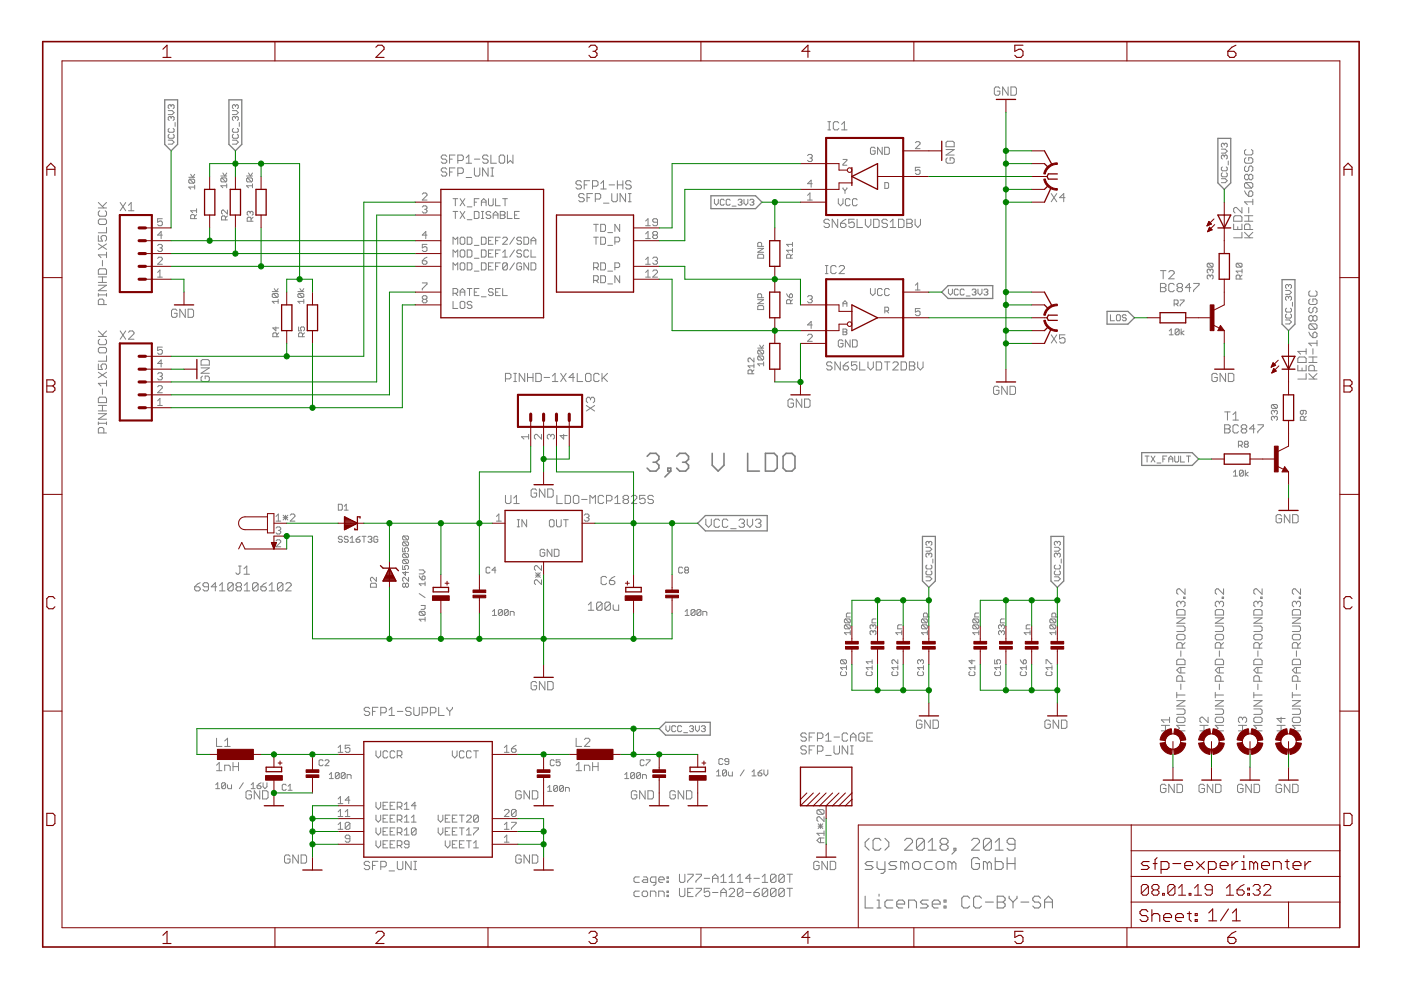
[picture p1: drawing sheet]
<svg xmlns="http://www.w3.org/2000/svg" width="297mm" height="210mm" viewBox="0 0 297 210" stroke-linecap="round" stroke-linejoin="round" font-family="sans-serif">
<g fill="none" stroke="#808080" stroke-width=".23">
<path d="M184.3 177.8l-.9 .8v.8l.9 .9M186.8 178.2l-.4-.4h-.9l-.4 .4v1.7l.4 .4h.9l.4-.4M187.6 177.8l.8 .8v.8l-.8 .9M191.8 178.2l.4-.4h.8l.5 .4v.4l-1.7 1.7h1.7M196 178.2l-.4-.4h-.9l-.4 .4v1.7M196 178.2v1.7l-.4 .4h-.9l-.4-.4M196 178.2l-1.7 1.7M196.8 178.6l.9-.8v2.5M199.7 179l-.4-.4v-.4l.4-.4h.9l.4 .4v.4l-.4 .4M199.7 179l-.4 .4v.5l.4 .4h.9l.4-.4v-.5l-.4-.4M199.7 179h.9M202.2 179.9h.5v.4h-.5z"/>
<path d="M206 178.2l.4-.4h.9l.4 .4v.4l-1.7 1.7h1.7M210.2 178.2l-.4-.4h-.9l-.4 .4v1.7M210.2 178.2v1.7l-.4 .4h-.9l-.4-.4M210.2 178.2l-1.7 1.7M211 178.6l.9-.8v2.5M215.2 179h-1.2l-.5-.4v-.4l.5-.4h.8l.4 .4v1.7l-.4 .4h-.8l-.5-.4M183.4 190v2.5h1.7M185.1 182.7h-1.2l-.5 .4 .5 .4h.8l.4 .4-.4 .4h-1.3M185.9 182.7v1.2l.5 .4h1.2M185.9 192.5h.9M185.9 190.8h.5v1.7M186.4 189.6v.4"/>
<path d="M187.6 182.7v2.1l-.4 .4h-.4M189.3 190.8h-1.3l-.4 .5v.8l.4 .4h1.3M190.1 182.7h-1.2l-.5 .4 .5 .4h.8l.4 .4-.4 .4h-1.3M190.1 191.7h1.7v-.4l-.4-.5h-.9l-.4 .5v.8l.4 .4h.9M191.8 183.1l-.4-.4h-.4v1.6M191.8 183.1v1.2M191.8 183.1l.4-.4 .4 .4v1.2M192.6 192.5v-1.7h1.3l.4 .5v1.2M193.9 182.7h.8l.4 .4v.8l-.4 .4h-.8l-.4-.4v-.8zM196.8 180.3h1.7M196.8 190.8h-1.2l-.5 .5 .5 .4h.8l.4 .4-.4 .4h-1.3M197.7 182.7h-1.3l-.4 .4v.8l.4 .4h1.3"/>
<path d="M197.7 191.7h1.6v-.4l-.4-.5h-.8l-.4 .5v.8l.4 .4h.8M198.5 183.1l.4-.4h.8l.5 .4v.8l-.5 .4h-.8l-.4-.4zM200.2 190.8h.4v.5h-.4zM200.2 192.1h.4v.4h-.4zM201.8 183.1l-.4-.4h-.4v1.6M201.8 183.1l.4-.4 .5 .4v1.2M201.8 183.1v1.2M202.7 180.3l-.9 .8M205.6 190.4l-.4-.4h-.9l-.4 .4v1.7l.4 .4h.9l.4-.4M207.7 182.3l-.4-.5h-.9l-.4 .5v1.6l.4 .4h.9l.4-.4v-.8h-.9M208.1 190.4l-.4-.4h-.9l-.4 .4v1.7l.4 .4h.9l.4-.4M208.9 191.3h1.7"/>
<path d="M209.3 183.1l-.4-.4h-.4v1.6M209.3 183.1l.5-.4 .4 .4v1.2M209.3 183.1v1.2M211 180.3h1.7M211 181.8v2.5h1.3l.4-.4v-.8l-.4-.4h-1.3M211.4 190h1.3l.4 .4v.4l-.4 .5 .4 .4v.4l-.4 .4h-1.3zM211.4 191.3h1.3M213.5 181.8v2.5M213.5 183.1h1.7M214 190v.4l.8 .9M214.8 191.3v1.2M215.2 181.8v2.5"/>
<path d="M215.6 190v.4l-.8 .9M216.5 191.3h1.6M220.6 190.4l-.4-.4h-.8l-.4 .4v.4l.4 .5h.8l.4 .4v.4l-.4 .4h-.8l-.4-.4M221.5 191.3h1.6M221.5 192.5v-1.7l.8-.8 .8 .8v1.7"/>
</g>
<path d="M137.2 96.8l.6-.7h1.3l.6 .7v.6l-.6 .6M138.5 98h.6M139.1 98l.6 .6v.7l-.6 .6h-1.3l-.6-.6M141.6 99.3h.6v.6h-.6zM142.2 99.9l-1.2 1.2M143.5 96.8l.6-.7h1.3l.6 .7v.6l-.6 .6M144.7 98h.7M145.4 98l.6 .6v.7l-.6 .6h-1.3l-.6-.6M151 96.1v2.5l1.3 1.3 1.2-1.3v-2.5M158.5 96.1v3.8h2.5M162.3 96.1h1.8l.7 .7v2.5l-.7 .6h-1.8zM166.7 96.1h1.2l.7 .7v2.5l-.7 .6h-1.2l-.7-.6v-2.5z" fill="none" stroke="#808080" stroke-width=".34"/>
<g fill="none" stroke="#808080" stroke-width=".21">
<path d="M212 18.7l-.3-.3h-.6l-.3 .3v1.2l.3 .3h.6l.3-.3v-.6h-.6M213.7 18.4v1.8l-1.1-1.8v1.8M214.3 18.4h.9l.3 .3v1.2l-.3 .3h-.9zM35.7 29.7h.8l.4 .4-.4 .5h-.8M35.7 23.5h.8l.4 .4-.4 .4h-.8M35.9 28.5l-.2 .2v.4l.2 .2h.8l.2-.2v-.4l-.2-.2M35.9 27.2l-.2 .2v.5l.2 .1h.8l.2-.1v-.5l-.2-.2M36.3 24.9l-.2-.2-.4 .2v.4l.2 .2M36.3 24.9l.2-.2 .4 .2v.4l-.2 .2M36.3 22.4l-.2-.2-.4 .2v.4l.2 .2M36.3 22.4l.2-.2 .4 .2v.4l-.2 .2M36.3 22.4v.2"/>
<path d="M36.3 24.9v.2M37.1 26v.8M40 37.6h1.3M40.2 38h.9l.2 .2v.4l-.2 .2M40.2 38l-.2 .2v.4l.2 .2h.9M40.2 38l.9 .8M40.4 37l.5 .6 .4-.6M41.3 39.3v.8M41.3 39.7h-1.3l.4 .4M46.8 37.3h1.3M47 37.7h.9l.2 .2v.5l-.2 .2M47 37.7l-.2 .2v.5l.2 .2h.9"/>
<path d="M47 37.7l.9 .9M47.2 36.7l.5 .6 .4-.6M48.1 39.4h-1.3l.4 .4M48.1 39v.8M49.3 29.7h.8l.4 .4-.4 .5h-.8M49.3 23.5h.8l.4 .4-.4 .4h-.8M49.5 28.5l-.2 .2v.4l.2 .2h.8l.2-.2v-.4l-.2-.2M49.5 27.2l-.2 .2v.5l.2 .1h.8l.2-.1v-.5l-.2-.2M49.9 22.4l-.2-.2-.4 .2v.4l.2 .2M49.9 24.9l-.2-.2-.4 .2v.4l.2 .2M49.9 22.4l.2-.2 .4 .2v.4l-.2 .2M49.9 24.9l.2-.2 .4 .2v.4l-.2 .2"/>
<path d="M49.9 22.4v.2M49.9 24.9v.2M50.7 26v.8M52.3 37.3h1.2M52.5 37.7h.8l.2 .2v.5l-.2 .2M52.5 37.7l-.2 .2v.5l.2 .2h.8M52.5 37.7l.8 .9M52.7 36.7l.4 .6 .4-.6M53.5 39v.8M53.5 39.4h-1.2l.4 .4M94.7 35.9l-.3-.3h-.5l-.3 .3v.3l.3 .3h.5l.3 .3v.2l-.3 .3h-.5l-.3-.3M94.7 33.2l-.3-.3h-.5l-.3 .3v.3l.3 .2h.5l.3 .3v.3l-.3 .3h-.5l-.3-.3"/>
<path d="M95.3 36.5h.6M95.3 33.7h.6M96.5 35.6h-1.2v1.7M96.5 32.9h-1.2v1.7M97.1 36.8h.8l.3-.3v-.6l-.3-.3h-.8v1.7M97.1 34h.8l.3-.3v-.5l-.3-.3h-.8v1.7M98.8 37.6h1.2M98.8 34.6h1.2M98.8 33.5l.6-.6v1.7M100.6 35.6v1.4l.3 .3h.6l.2-.3v-1.4M100.6 33.7h1.1M103.5 33.2l-.3-.3h-.6l-.3 .3v.3l.3 .2h.6l.3 .3v.3l-.3 .3h-.6l-.3-.3"/>
<path d="M103.5 35.6v1.7l-1.2-1.7v1.7M104.1 35.6h.6M104.1 37.3h.6M104.1 32.9v1.7h1.1M104.4 35.6v1.7M105.8 33.2l.3-.3h.6l.3 .3v1.1l-.3 .3h-.6l-.3-.3zM107.6 32.9v1.7l.6-.6 .6 .6v-1.7M123.3 38.6l-.3-.3h-.6l-.3 .3v.3l.3 .3h.6l.3 .3v.3l-.3 .3h-.6l-.3-.3M123.9 39.2h.5M125 38.3h-1.1v1.8M125.6 39.5h.9l.3-.3v-.6l-.3-.3h-.9v1.8M127.4 38.9l.6-.6v1.8"/>
<path d="M129.1 39.2h1.2M130.9 38.3v1.8M130.9 39.2h1.2M132.1 38.3v1.8M133.8 38.6l-.3-.3h-.6l-.2 .3v.3l.2 .3h.6l.3 .3v.3l-.3 .3h-.6l-.2-.3M171.2 33l.3-.3h.5l.2 .3-.2 .5M171.7 33.5h.3M172 33.5l.2 .3-.2 .4h-.5l-.3-.2M172.2 38.9h-1l.8-.7v1.5M175.5 27.5h.6M175.5 25.8h.6M175.8 25.8v1.7"/>
<path d="M177.8 26.1l-.2-.3h-.6l-.3 .3v1.1l.3 .3h.6l.2-.3M178.4 26.4l.6-.6v1.7M178.4 27.5h1.2M178.7 33.8h.9v.2l-.9 .8v.2h.9M178.7 39.8v.2l.5 .4M179.6 39.8v.2l-.4 .4M185.5 31.5l-.2-.3h-.5l-.2 .3v1l.2 .2h.5l.2-.2v-.5h-.5M187 31.2v1.5l-.9-1.5v1.5M187.6 31.2h.7l.3 .3v1l-.3 .2h-.7zM187.6 38.7h.6l.2 .2v.8l-.2 .2h-.6zM194.1 30.3l.2-.3h.5l.3 .3v.2l-1 1h1M195.1 35.5h-1v.7l.7-.2 .3 .2v.5l-.3 .3h-.5l-.2-.3"/>
<path d="M200.6 30.2l.3-.2h1.1l.3 .2v.9h-1.7zM200.6 31.7h1.7l-1.7 1.2h1.7M200.9 33.5l-.3 .2v.6l.3 .3h1.1l.3-.3v-.6l-.3-.2h-.6v.5M259 37.9h.8l.4 .4-.4 .4h-.8M259 31.6h.8l.4 .4-.4 .5h-.8M259.2 36.6l-.2 .3v.4l.2 .2h.8l.2-.2v-.4l-.2-.3M259.2 35.4l-.2 .2v.4l.2 .2h.8l.2-.2v-.4l-.2-.2M259.6 33.1l-.2-.2-.4 .2v.4l.2 .2M259.6 33.1l.2-.2 .4 .2v.4l-.2 .2M259.6 30.6l-.2-.2-.4 .2v.4l.2 .2M259.6 30.6l.2-.2 .4 .2v.4l-.2 .2M259.6 30.6v.2"/>
<path d="M259.6 33.1v.2M260.4 34.1v.9M264.2 35.2l-.3 .3v.6l.3 .3h.3l.3-.3v-.6l.2-.3h.3l.3 .3v.6l-.3 .3M264.2 33.4l-.3 .3v.6l.3 .3h1.1l.3-.3v-.6l-.3-.3h-.5v.6M264.2 31.7l-.3 .3v.6l.3 .3h1.1l.3-.3v-.6l-.3-.3M264.2 38.7l-.3 .3v.6l.3 .3h1.1M264.2 38.7h1.1l.3 .3v.6l-.3 .3M264.2 38.7l1.1 1.2M264.8 37.3l-.3-.3h-.3l-.3 .3v.5l.3 .3h.3l.3-.3M264.8 37.3v.5M264.8 37.3l.2-.3h.3l.3 .3v.5l-.3 .3h-.3l-.2-.3M20.8 42.9l1.2 1.2"/>
<path d="M20.8 50v1.1h.9l-.3-.6v-.3l.3-.2h.6l.3 .2v.6l-.3 .3M20.8 57.3l.3-.3h1.2l.3 .3v.8h-1.8zM20.8 59.9h1.8M20.8 58.7h1.8M20.8 51.7l1.8 1.2M20.8 44.1h1.8M21.1 44.7l-.3 .3v.6l.3 .2h1.2l.3-.2v-.6l-.3-.3M21.1 46.4h1.2l.3 .3v.6l-.3 .3h-1.2l-.3-.3v-.6zM21.7 55.2v1.2M21.7 58.7v1.2M22.6 48.2v1.2h-1.8M22.6 53.5v1.1"/>
<path d="M22.6 54h-1.8l.6 .6M22.6 51.7l-1.8 1.2M22.6 42.9l-.9 .9M25.5 42.9l1.1 1.8M26.6 42.9l-1.1 1.8M27.2 44.7h1.2M27.2 43.5l.6-.6v1.8M33.4 58.8h1M33.4 54.8l.3-.3h.5l.2 .3v.2l-1 1h1M33.4 52.1l.3-.3h.5l.2 .3v.2l-.2 .3M33.4 57.8l.5-.5v1.5M33.9 52.6h.3"/>
<path d="M34.2 52.6l.2 .2v.3l-.2 .2h-.5l-.3-.2M34.4 46.4h-1v.7l.8-.2 .2 .2v.5l-.2 .3h-.5l-.3-.3M34.4 49.8h-1l.8-.7v1.5M41.3 46.4v-.7l-.2-.2h-.5l-.2 .2v.7h1.3M41.7 45.5l-.4 .4M41.7 44.7h-1.3l.5 .4M41.7 44.3v.8M47.8 46.6v-.6l-.2-.2h-.4l-.2 .2v.6h1.2M48.2 44.5v.9l-.8-.9-.4 .2v.5l.2 .2M48.2 45.8l-.4 .4M53 45l-.2-.2-.4 .2v.4l.2 .2M53 45l.2-.2 .5 .2v.4l-.3 .2"/>
<path d="M53 45v.2M53.2 46.9v-.6l-.2-.2h-.4l-.2 .2v.6h1.3M53.7 46.1l-.5 .4M89.5 43.9l.3-.3h.5l.2 .3v.2l-.2 .3M89.5 55.3h.8l.2 .2v.3l-.2 .2h-.5l-.3-.2zM89.5 41.2l.3-.3h.5l.2 .3v.2l-1 1h1M89.5 60h1v.2l-1 1v.3M90 44.4h.3M90.3 44.4l.2 .2v.3l-.2 .2h-.5l-.3-.2M90.5 49.8h-1l.8-.7v1.5M90.5 51.8h-1v.8l.5-.3h.3l.2 .3v.5l-.2 .2h-.5l-.3-.2M90.5 54.5l-.5 .3-.5 .5"/>
<path d="M96.1 51.8v-1.5l.4 .5 .5-.5v1.5M96.1 54.5v-1.5l.4 .5 .5-.5v1.5M96.1 57.2v-1.5l.4 .5 .5-.5v1.5M96.1 44.8h.9M96.1 42.1h.9M96.5 42.1v1.5M96.5 44.8v1.5M97.6 44.8l1 1.5M97.6 42.1l1 1.5M97.8 55.7h.5l.3 .3v1l-.3 .2h-.5l-.2-.2v-1zM97.8 50.3h.5l.3 .2v1l-.3 .3h-.5l-.2-.3v-1zM97.8 53h.5l.3 .3v1l-.3 .2h-.5l-.2-.2v-1z"/>
<path d="M98.6 44.8l-1 1.5M98.6 42.1l-1 1.5M99.1 55.7h.7l.3 .3v1l-.3 .2h-.7zM99.1 50.3h.7l.3 .2v1l-.3 .3h-.7zM99.1 53h.7l.3 .3v1l-.3 .2h-.7zM99.1 46.6h1M99.1 43.9h1M100.6 44.8h.7l.3 .3v1l-.3 .2h-.7zM100.6 54.8h1M100.6 57.5h1M100.6 52h1M100.6 42.9h.4"/>
<path d="M101.6 42.1h-1v1.5M102.1 53h.7l.3 .3v1l-.3 .2h-.7zM102.1 55.7h.7l.3 .3v1l-.3 .2h-.7zM102.1 50.3h.7l.3 .2v1l-.3 .3h-.7zM102.1 43.6v-1l.5-.5 .5 .5v1M102.1 44.8h.5M102.1 46.3h.5M102.1 42.9h1M102.3 44.8v1.5M103.6 42.1v1.3l.2 .2h.5l.3-.2v-1.3M103.6 56.5h.5M103.6 53.8h.5"/>
<path d="M103.6 51h.5M104.1 45.1l-.3-.3h-.5l-.2 .3v.2l.2 .3h.5l.3 .2-.3 .5h-.5l-.2-.2M104.6 55.7h-1v1.5h1M104.6 50.3h-1v1.5h1M104.6 53h-1v1.5h1M104.6 46.3v-1l.5-.5 .5 .5v1M104.6 45.6h1M105.1 56.5h.5M105.1 42.1v1.5h1M105.1 53.8h.5M105.1 51h.5M106.1 44.8h.7l.3 .3v.2l-.3 .3 .3 .2v.3l-.3 .2h-.7z"/>
<path d="M106.1 55.7h-1v1.5M106.1 50.3h-1v1.5M106.1 53h-1v1.5M106.1 45.6h.7M106.6 50.5l.2-.2h.5l.3 .2v.3l-1 1h1M106.6 54.5h1M106.6 53.5l.5-.5v1.5M106.6 42.1h1M107.1 42.1v1.5M107.6 56v1l-.3 .2h-.5l-.2-.2M107.6 56l-.3-.3h-.5l-.2 .3v1M107.6 44.8v1.5h1"/>
<path d="M107.6 56l-1 1M109.1 55.7l-1 1.5M109.1 53l-1 1.5M109.1 50.3l-1 1.5M109.1 45.6h.5M110.1 44.8h-1v1.5h1M110.6 50.5l-.3-.2h-.5l-.2 .2v.3l.2 .2h.5l.3 .3-.3 .5h-.5l-.2-.3M110.6 56l-.3-.3h-.5l-.2 .3v1l.2 .2h.5l.3-.2v-.5h-.5M110.6 53.3l-.3-.3h-.5l-.2 .3v.2l.2 .3h.5l.3 .2-.3 .5h-.5l-.2-.2M111.1 50.3h.7l.3 .2v1l-.3 .3h-.7zM112.1 53.3l-.3-.3h-.5l-.2 .3v1l.2 .2h.5l.3-.2M112.1 55.7v1.5l-1-1.5v1.5"/>
<path d="M112.6 51.8v-1l.5-.5 .5 .5v1M112.6 53v1.5h1M112.6 55.7h.7l.3 .3v1l-.3 .2h-.7zM112.6 51h1M123.9 41.3l-.3-.3h-.6l-.3 .3v.3l.3 .3h.6l.3 .3v.3l-.3 .3h-.6l-.3-.3M124.5 41.9h.5M125.6 41h-1.1v1.8M125.9 56.7h.7l.3-.2v-.5l-.3-.3h-.7v1.5M125.9 59.5h.7l.3-.3v-.5l-.3-.2h-.7v1.4M125.9 47.6h1M125.9 50.3h1M126.2 42.2h.9l.3-.3v-.6l-.3-.3h-.9v1.8"/>
<path d="M126.4 59.5l.5 .4M126.4 56.7l.5 .5M126.4 47.6v1.5M126.4 50.3v1.5M127.4 47.6h.7l.3 .2v1l-.3 .3h-.7zM127.4 50.3h.7l.3 .2v1l-.3 .3h-.7zM127.4 55.7h.7l.3 .3v1l-.3 .2h-.7zM127.4 58.5h.7l.3 .2v1l-.3 .2h-.7zM127.4 40.1h1.1M128 43.1h1.1M128.9 57.5h1M128.9 49.3h1"/>
<path d="M128.9 52h1M129.7 41v1.5l.3 .3h.6l.3-.3v-1.5M130.4 51.3h.7l.3-.3v-.5l-.3-.2h-.7v1.5M130.4 56.7h.7l.3-.2v-.5l-.3-.3h-.7v1.5M131.4 47.6v1.5l-1-1.5v1.5M131.4 58.5v1.4l-1-1.4v1.4M132.6 41v1.8l-1.1-1.8v1.8M133.2 41h.6M133.2 42.8h.6M133.5 41v1.8M136.9 46.9l.5-.5v1.5M136.9 49.6l.5-.5v1.5"/>
<path d="M136.9 55l.5-.5v1.5M136.9 57.8l.5-.5v1.5M136.9 58.8h1M136.9 56h1M136.9 47.9h1M136.9 50.6h1M138.4 54.8l.2-.3h.5l.3 .3v.2l-.3 .3M138.4 57.5l.2-.2h.5l.3 .2v.3l-1 1h1M138.6 49.8l-.2-.2v-.3l.2-.2h.5l.3 .2v.3l-.3 .2M138.6 49.8l-.2 .3v.2l.2 .3h.5l.3-.3v-.2l-.3-.3M138.6 49.8h.5M138.9 55.3h.2"/>
<path d="M139.1 55.3l.3 .2v.3l-.3 .2h-.5l-.2-.2M139.4 47.1h-.8l-.2-.2v-.3l.2-.2h.5l.3 .2v1l-.3 .3h-.5l-.2-.3M151.5 42.2v.9l.4 .4 .4-.4v-.9M153.5 42.5l-.1-.3h-.5l-.2 .3v.8l.2 .2h.5l.1-.2M154.8 42.5l-.2-.3h-.4l-.2 .3v.8l.2 .2h.4l.2-.2M155.2 43.7h.9M156.5 42.5l.2-.3h.4l.2 .3-.2 .4M156.9 42.9h.2M157.1 42.9l.2 .2-.2 .4h-.4l-.2-.2M157.7 42.2v.9l.5 .4 .4-.4v-.9M159 42.5l.2-.3h.4l.2 .3-.2 .4M159.4 42.9h.2"/>
<path d="M159.6 42.9l.2 .2-.2 .4h-.4l-.2-.2M160.7 52.7h1.2l-1.2 .8h1.2M160.8 53.9h.9l.2 .2v.6h-1.2v-.6zM161.5 52.2v-.6l-.2-.2h-.5l-.1 .2v.6h1.2M167.6 54.7v-.6l-.2-.2h-.4l-.2 .2v.6h1.2M168 51.8h-1.2l.4 .4M168 51.4v.8M168 52.7v.8M168 53.9l-.4 .4M168 53.1h-1.2l.4 .4M171.2 41.4l.5-.5v1.5M171.2 42.4h1"/>
<path d="M175 58h.6M175 56.3h.6M175.3 56.3v1.7M175.9 46.8l-.3-.3h-.6l-.3 .3v.3l.3 .2h.6l.3 .3v.3l-.3 .3h-.6l-.3-.3M177.3 56.6l-.3-.3h-.6l-.3 .3v1.1l.3 .3h.6l.3-.3M177.6 46.5v1.7l-1.2-1.7v1.7M177.7 42.1v1l.5 .5 .5-.5v-1M177.9 56.6l.3-.3h.6l.2 .3v.3l-1.1 1.1h1.1M178.2 47.3h.9l.3 .3v.3l-.3 .3h-.6l-.3-.3zM179.2 40.4v.6M179.4 46.5l-1.2 .8M180.2 42.4l-.2-.3h-.5l-.3 .3v1l.3 .2h.5l.2-.2"/>
<path d="M181.1 46.5h-1.1v.8l.8-.2 .3 .2v.6l-.3 .3h-.5l-.3-.3M181.7 46.5v1.7h1.2M181.7 42.4l-.2-.3h-.5l-.3 .3v1l.3 .2h.5l.2-.2M183.5 46.5v1.1l.6 .6 .5-.6v-1.1M185.2 46.5h.9l.3 .3v1.1l-.3 .3h-.9zM188.2 46.8l-.3-.3h-.6l-.3 .3v.3l.3 .2h.6l.3 .3v.3l-.3 .3h-.6l-.3-.3M188.7 48.2h1.2M188.7 47.1l.6-.6v1.7M190.5 46.5h.9l.3 .3v1.1l-.3 .3h-.9zM192.3 46.5h.8l.3 .3v.3l-.3 .2 .3 .3v.3l-.3 .3h-.8zM192.3 47.3h.8M194 46.5v1.1l.6 .6 .6-.6v-1.1"/>
<path d="M222.9 41l1.1 1.8M224 41l-1.1 1.8M225.8 41.9h-1.2l.9-.9v1.8M246 57.4h1.2M246.6 57.4v1.7M247.8 57.7l.3-.3h.6l.3 .3v.3l-1.2 1.1h1.2M256.2 55.8l-.3 .2v.4l.3 .2h.8M256.2 55.8h.8l.2 .2v.4l-.2 .2M256.2 55.8l.8 .8M256.6 57.3l-.2-.2-.5 .2v.4l.3 .2M256.6 58.5l-.2-.2-.5 .2v.4l.3 .3M256.6 58.5l.2-.2 .4 .2v.4l-.2 .3"/>
<path d="M256.6 57.3v.2M256.6 58.5v.2M256.6 57.3l.2-.2 .4 .2v.4l-.2 .2M261.6 46l.3-.3h1.1l.3 .3v.9h-1.7zM261.6 47.5v1.2h1.7v-1.2M262.3 55.8l-.2 .2v.4l.2 .2h.8M262.3 55.8h.8l.2 .2v.4l-.2 .2M262.3 55.8l.8 .8M262.4 48.1v.6M262.9 59.2v-.7l-.2-.2h-.4l-.2 .2v.7h1.2M263.3 49.3v1.1h-1.7M263.3 44v1.1l-1.2-1.1h-.2l-.3 .3v.6l.3 .2"/>
<path d="M263.3 57.5h-1.2l.4 .4M263.3 58.3l-.4 .4M263.3 57.1v.8M263.9 50.4h1.7M263.9 49.3l1.1 1.1M263.9 46.9h1.7M263.9 45.7h1.7M263.9 40.5l.3 .6 .6 .5M264.8 44v1.1M264.8 45.7v1.2M265 48.7v-.9l-.2-.3h-.6l-.3 .3v.9h1.7M265 40.5h.3l.3 .3v.5l-.3 .3h-.5v-.8z"/>
<path d="M265.6 42.8h-1.7l.6 .6M265.6 49.3l-.8 .8M265.6 42.2v1.2M20.8 62.2v.6M20.8 77.2v1.1h.9l-.3-.5v-.3l.3-.3h.6l.3 .3v.6l-.3 .2M20.8 62.5h1.8M20.8 60.5h1.8l-1.8 1.1h1.8M20.8 78.9l1.8 1.2M20.8 71.3h1.8M20.8 70.2l1.2 1.1M21.1 71.9l-.3 .3v.6l.3 .3h1.2l.3-.3v-.6l-.3-.3M21.1 73.7h1.2l.3 .3v.5l-.3 .3h-1.2l-.3-.3v-.5z"/>
<path d="M22 64.6v-.9l-.3-.3h-.6l-.3 .3v.9h1.8M22.6 62.2v.6M22.6 75.4v1.2h-1.8M22.6 78.9l-1.8 1.2M22.6 70.2l-.9 .8M25.5 70.2l1.1 1.7M26.6 70.2l-1.1 1.7M27.2 70.5l.3-.3h.6l.3 .3v.3l-1.2 1.1h1.2M33.4 79.3l.3-.3h.5l.2 .3v.2l-.2 .3M33.9 79.8h.3M34.2 79.8l.2 .2v.3l-.2 .2h-.5l-.3-.2M34.4 73.6h-1v.7l.8-.2 .2 .2v.5l-.2 .3h-.5l-.3-.3"/>
<path d="M34.4 77.1h-1l.8-.8v1.5M37.5 65.8l-.2-.2h-.6l-.3 .2v1.2l.3 .3h.6l.2-.3v-.6h-.5M39.3 65.6v1.7l-1.2-1.7v1.7M39.9 65.6h.8l.3 .2v1.2l-.3 .3h-.8zM42.6 76.5l.3-.3h1.2l.3 .3v.9h-1.8zM42.6 78h1.8l-1.8 1.1h1.8M42.9 79.7l-.3 .3v.6l.3 .3h1.2l.3-.3v-.6l-.3-.3h-.6v.6M57.7 61.8h1.3M57.9 62.2h.9l.2 .2v.5l-.2 .2M57.9 62.2l-.2 .2v.5l.2 .2h.9M57.9 62.2l.9 .9M58.1 61.2l.4 .6 .5-.6"/>
<path d="M58.5 69.3v.8l-.7-.6h1.3M58.7 71.4v-.6l-.2-.2h-.4l-.3 .2v.6h1.3M59 63.9h-1.3l.4 .4M59 63.5v.8M59.1 70.6l-.4 .4M63.2 61.8h1.2M63.3 69.3v.8h.6l-.2-.6 .2-.2h.4l.3 .2v.4l-.3 .2M63.4 62.2l-.2 .2v.5l.2 .2h.8M63.4 62.2h.8l.2 .2v.5l-.2 .2M63.4 62.2l.8 .9M63.6 61.2l.4 .6 .4-.6M64.1 71.4v-.6l-.2-.2h-.4l-.2 .2v.6h1.3"/>
<path d="M64.4 63.9h-1.2l.4 .4M64.4 63.5v.8M64.6 70.6l-.5 .4M89.8 63.5l-.3-.3v-.3l.3-.2h.5l.2 .2v.3l-.2 .3M89.8 63.5l-.3 .2v.2l.3 .3h.5l.2-.3v-.2l-.2-.2M89.8 63.5h.5M96.1 62.2h.7l.2-.3v-.5l-.2-.2h-.7v1.5M96.1 63.9v1.5h.9M96.5 62.2l.5 .5M97.6 62.7v-1l.4-.5 .6 .5v1M97.6 61.9h1M97.8 63.9h.5l.3 .3v1l-.3 .2h-.5l-.2-.2v-1z"/>
<path d="M99.1 61.2h1M99.5 61.2v1.5M100.1 64.2l-.3-.3h-.5l-.2 .3v.2l.2 .2h.5l.3 .3v.3l-.3 .2h-.5l-.2-.2M100.6 61.9h.4M101.6 61.2h-1v1.5h1M102.1 62.9h1M104.6 61.4l-.3-.2h-.5l-.2 .2v.3l.2 .2h.5l.3 .3v.2l-.3 .3h-.5l-.2-.3M105.1 61.9h.5M106.1 61.2h-1v1.5h1M106.6 61.2v1.5h1M108.9 79.2h.6M109.2 79.2v1.7"/>
<path d="M111.3 79.2v1.7l-1.2-1.7v1.7M111.8 79.2v1.7M113 79.2v1.7M113.6 79.2h.9l.3 .3v1.1l-.3 .3h-.9zM117.1 79.7l.6-.5v1.7M118.9 79.2l1.1 1.7M120 79.2l-1.1 1.7M122.4 79.2v1.7h1.1M124.4 79.2h.6l.3 .3v1.1l-.3 .3h-.6l-.3-.3v-1.1zM127 79.5l-.2-.3h-.6l-.3 .3v1.1l.3 .3h.6l.2-.3M127.6 79.2v1.7M128.8 79.2l-1.2 1.1"/>
<path d="M128.9 60.2h1M159.4 79.2v-.6l-.2-.2h-.4l-.2 .2v.6h1.3M159.9 75.9v.9l-.9-.9-.4 .2v.4l.2 .3M159.9 77.2v.8M159.9 77.6h-1.3l.4 .4M159.9 78.4l-.5 .4M160.7 63.5h1.2l-1.2 .9h1.2M160.7 73.8h1.2M160.8 75.5h.9l.2 .2v.4l-.2 .2M160.8 74.2h.9l.2 .2v.4l-.2 .3M160.8 64.8h.9l.2 .2v.6h-1.2v-.6zM160.8 74.2l-.1 .2v.4l.1 .3h.9"/>
<path d="M160.8 75.5l-.1 .2v.4l.1 .2h.9M160.8 75.5l.9 .8M160.8 74.2l.9 .9M161.1 73.2l.4 .6 .4-.6M161.5 63.1v-.6l-.2-.2h-.5l-.1 .2v.6h1.2M161.9 76.7v.9M161.9 77.2h-1.2l.4 .4M166.8 62.3l.6 .8M167.4 62.5l.4-.2 .2 .2v.4l-.2 .2h-.4zM167.6 64.4v-.6l-.2-.3h-.4l-.2 .3v.6h1.2M168 63.5l-.4 .5M171.2 62.9l.3-.2h.5l.2 .2-.2 .6"/>
<path d="M171.2 71.1l.3-.2h.5l.2 .2v.3l-1 1h1M171.7 63.5h.3M172 63.5l.2 .2-.2 .5h-.5l-.3-.3M172.2 68.9h-1l.8-.7v1.4M176.4 77l-.3-.3h-.6l-.2 .3v.3l.2 .3h.6l.3 .3v.2l-.3 .3h-.6l-.2-.3M178.2 76.7v1.7l-1.2-1.7v1.7M178.7 64.4h.9M178.7 69.8h.6l.3 .2-.3 .4 .3 .4-.3 .2h-.6zM178.7 72.3l-.2-.2h-.5l-.3 .2v1l.3 .3h.5l.2-.3v-.5h-.5M178.7 65v-.8l.5-.4 .4 .4v.8M178.7 70.4h.6M178.8 77.6h.8l.3 .3v.2l-.3 .3h-.6l-.2-.3z"/>
<path d="M179.9 76.7l-.6 .3-.5 .6M180.2 72.1v1.5l-1-1.5v1.5M180.7 72.1h.8l.2 .2v1l-.2 .3h-.8zM181.7 76.7h-1.2v.9l.9-.3 .3 .3v.5l-.3 .3h-.6l-.3-.3M182.3 76.7v1.7h1.1M184 76.7v1.2l.6 .5 .6-.5v-1.2M184.6 61.2v1l.4 .5 .5-.5v-1M185.8 76.7h.8l.3 .3v1.1l-.3 .3h-.8zM187 61.4l-.2-.2h-.5l-.2 .2v1l.2 .3h.5l.2-.3M187.5 76.7h1.2M187.6 65.9h.6l.2-.2v-.4l-.2-.2h-.6v1.3M188 65.9l.4 .5"/>
<path d="M188.1 76.7v1.7M188.6 61.4l-.3-.2h-.5l-.2 .2v1l.2 .3h.5l.3-.3M189.3 77l.3-.3h.6l.2 .3v.3l-1.1 1.1h1.1M191.1 76.7h.8l.3 .3v1.1l-.3 .3h-.8zM192.8 76.7h.9l.3 .3v.3l-.3 .3 .3 .3v.2l-.3 .3h-.9zM192.8 77.6h.9M194.1 60.5l.5-.5v1.5M194.1 61.5h1M194.6 76.7v1.2l.5 .5 .6-.5v-1.2M195.1 65.4h-1v.8l.5-.3 .5 .3v.5l-.3 .2h-.5l-.2-.2M201.1 61.3v.8l.4 .4 .4-.4v-.8M203.2 61.5l-.2-.2h-.5l-.2 .2v.8l.2 .2h.5l.2-.2"/>
<path d="M204.4 61.5l-.2-.2h-.4l-.2 .2v.8l.2 .2h.4l.2-.2M204.9 62.8h.8M206.1 61.5l.2-.2h.4l.2 .2-.2 .4M206.5 61.9h.2M206.7 61.9l.2 .2-.2 .4h-.4l-.2-.2M207.3 61.3v.8l.5 .4 .4-.4v-.8M208.6 61.5l.2-.2h.4l.2 .2-.2 .4M209 61.9h.2M209.2 61.9l.2 .2-.2 .4h-.4l-.2-.2M222.9 71l1.1 1.7M224 71l-1.1 1.7M225.8 71h-1.2v.9l.6-.3h.3l.3 .3v.6l-.3 .2h-.6l-.3-.2"/>
<path d="M235.4 66.7v1.3h.9M236.9 66.7h.4l.2 .3v.8l-.2 .2h-.4l-.2-.2v-.8zM238.8 67l-.2-.3h-.4l-.2 .3 .2 .4h.4l.2 .2-.2 .4h-.4l-.2-.2M246 60.1h.9l.3 .3v.3l-.3 .3 .3 .3v.3l-.3 .2h-.9zM246 61h.9M247.9 70.2l.4-.5v1.3M247.9 71h.9M248.9 64.5h.7l.2-.3v-.4l-.2-.2h-.7v1.3M249 60.4l-.3-.3h-.6l-.3 .3v1.2l.3 .2h.6l.3-.2M249.4 64.5l.4 .4M249.9 61l-.3-.3v-.3l.3-.3h.5l.3 .3v.3l-.3 .3M249.9 61l-.3 .3v.3l.3 .2h.5l.3-.2v-.3l-.3-.3"/>
<path d="M249.9 61h.5M250 70v.8l-.2 .2h-.4l-.2-.2M250 70l-.2-.3h-.4l-.2 .3v.8M250 70l-.8 .8M250.2 63.6h.8v.2l-.8 .9v.2M250.4 69.7v1.3M251 70.2l-.6 .4 .6 .4M252.5 61h-1.2l.9-.9v1.7M253.1 60.1h1.1v.3l-1.1 1.2v.2M258.1 79.5l-.3-.3h-.6l-.3 .3v1.1l.3 .3h.6l.3-.3v-.6h-.6M259.8 79.2v1.7l-1.1-1.7v1.7M260.4 79.2h.9l.3 .3v1.1l-.3 .3h-.9z"/>
<path d="M272.6 67.8h.8l.4 .5-.4 .4h-.8M272.6 61.6h.8l.4 .4-.4 .4h-.8M272.8 66.6l-.2 .2v.4l.2 .2h.8l.2-.2v-.4l-.2-.2M272.8 65.3l-.2 .3v.4l.2 .2h.8l.2-.2v-.4l-.2-.3M273.2 63l.2-.2 .4 .2v.5l-.2 .2M273.2 63l-.2-.2-.4 .2v.5l.2 .2M273.2 60.5l-.2-.2-.4 .2v.5l.2 .2M273.2 60.5l.2-.2 .4 .2v.5l-.2 .2M273.2 60.5v.2M273.2 63v.2M274 64.1v.8M275.2 77.4v1.2h1.7v-1.2"/>
<path d="M275.5 75.7h1.1l.3 .3v.9h-1.7v-.9zM276.1 78v.6M276.9 79.2v1.2h-1.7M276.9 73.9v1.2M276.9 74.5h-1.7l.6 .6M277.5 79.2l1.2 1.2M277.5 76.9h1.7M277.5 75.7h1.7M277.5 70.4l.3 .6 .6 .6M277.8 63.4l-.3 .3v.6l.3 .3h1.1l.3-.3v-.6l-.3-.3h-.5v.6M277.8 61.7l-.3 .2v.6l.3 .3h1.1l.3-.3v-.6l-.3-.2M277.8 65.2l-.3 .2v.6l.3 .3h.3l.3-.3v-.6l.3-.2h.2l.3 .2v.6l-.3 .3"/>
<path d="M277.8 68.7l-.3 .3v.5l.3 .3h1.1M277.8 68.7h1.1l.3 .3v.5l-.3 .3M277.8 68.7l1.1 1.1M278.4 67.2l.3-.3h.2l.3 .3v.6l-.3 .3h-.2l-.3-.3M278.4 67.2l-.3-.3h-.3l-.3 .3v.6l.3 .3h.3l.3-.3M278.4 67.2v.6M278.4 73.9v1.2M278.4 75.7v1.2M278.7 78.6v-.9l-.3-.3h-.6l-.3 .3v.9h1.7M278.7 70.4h.2l.3 .3v.6l-.3 .3h-.5v-.9zM279.2 79.2l-.8 .9M279.2 72.8h-1.7l.6 .5"/>
<path d="M279.2 72.2v1.1M20.8 84.5l.3-.3h1.2l.3 .3v.9h-1.8zM20.8 89.5v.5M20.8 89.7h1.8M20.8 87.7h1.8l-1.8 1.2h1.8M20.8 87.1h1.8M20.8 86h1.8M21.7 82.4v1.2M21.7 86v1.1M22 91.8v-.9l-.3-.3h-.6l-.3 .3v.9h1.8M22.6 80.7v1.2M22.6 89.5v.5"/>
<path d="M22.6 81.3h-1.8l.6 .6M33.4 86h1M33.4 85l.5-.5v1.5M33.4 82l.3-.2h.5l.2 .2v.3l-1 1h1M107.2 80.3h.8l.3-.3v-.5l-.3-.3h-.8v1.7M108.9 80.9h.6M111.8 80h1.2M112.1 92.1v1M112.1 92.6h-1.5l.5 .5M114.8 92.1v1l-1-1h-.2l-.3 .3v.5l.3 .2M115.4 80h1.1M116.8 92.4l-.3-.3h-.2l-.3 .3v.5l.3 .2"/>
<path d="M116.8 92.4l.2-.3h.3l.2 .3v.5l-.2 .2M116.8 92.4v.2M117.1 80.9h1.2M119.5 92.1v1l-.8-.7h1.5M121.8 80h-1.2l.9-.8v1.7M124.3 86l1.8 1.1M125.2 84.5l-.3-.3h-.3l-.3 .3v.6l.3 .3M125.2 84.5l.3-.3h.3l.3 .3v.6l-.3 .3M125.2 84.5v.3M126.1 86l-1.8 1.1M127.9 80l.9 .9M168.2 84.9l-.3-.3h-.5l-.3 .3v1.2l.3 .3h.5l.3-.3v-.6h-.5"/>
<path d="M170 84.6v1.8l-1.2-1.8v1.8M170.6 84.6h.8l.3 .3v1.2l-.3 .3h-.8zM211.8 82.2l-.3-.3h-.6l-.2 .3v1.1l.2 .3h.6l.3-.3v-.5h-.6M213.6 81.9v1.7l-1.2-1.7v1.7M214.1 81.9h.9l.3 .3v1.1l-.3 .3h-.9zM242.8 96.7h.8M243.2 96.7v1.3M244.1 96.7l.8 1.3M244.9 96.7l-.8 1.3M245.3 98.2h.8M246.5 97.3h.5M247.4 96.7h-.9v1.3"/>
<path d="M247.8 98v-.9l.4-.4 .4 .4v.9M247.8 97.3h.8M249.1 96.7v1l.2 .3h.4l.2-.3v-1M250.3 96.7v1.3h.8M251.6 96.7h.8M252 96.7v1.3M259.7 90.1h.8l.3 .2v.3l-.3 .3 .3 .3v.3l-.3 .3h-.8zM259.7 90.9h.8M259.7 87.3h1.1M260.2 87.3v1.8M261.4 87.9l.6-.6v1.8M261.4 89.1h1.2"/>
<path d="M262.6 90.3l-.3-.2h-.6l-.3 .2v1.2l.3 .3h.6l.3-.3M262.6 94.4h.6l.2-.2v-.4l-.2-.2h-.6v1.2M263 94.4l.4 .4M263.5 90.9l-.3-.3v-.3l.3-.2h.5l.3 .2v.3l-.3 .3M263.5 90.9l-.3 .3v.3l.3 .3h.5l.3-.3v-.3l-.3-.3M263.5 90.9h.5M263.6 99.9v.8l-.2 .2h-.4l-.2-.2M263.6 99.9l-.2-.2h-.4l-.2 .2v.8M263.6 99.9l-.8 .8M264 94.2l-.2 .2 .2 .4h.5l.1-.2-.1-.4M264 99.7v1.2M264 94.2l-.2-.2 .2-.4h.5l.1 .2-.1 .4"/>
<path d="M264 94.2h.5M266.1 90.9h-1.2l.9-.8v1.7M266.7 90.1h1.1v.2l-1.1 1.2v.3M269.8 85.8l-.2 .2v.4l.2 .2h.8M269.8 85.8h.8l.2 .2v.4l-.2 .2M269.8 85.8l.8 .8M270.2 88.5l-.2-.2-.4 .2v.4l.2 .2M270.2 87.2l-.2-.2-.4 .2v.4l.2 .2M270.2 88.5l.2-.2 .4 .2v.4l-.2 .2M270.2 87.2v.2M270.2 88.5v.2M270.2 87.2l.2-.2 .4 .2v.4l-.2 .2"/>
<path d="M276.3 87v.6l-.2 .2-.4-.2v-.4l.2-.2h.8l.2 .2v.4l-.2 .2M276.5 89.1v-.6l-.2-.2h-.4l-.2 .2v.6h1.2M276.9 88.3l-.4 .4M277.5 80.4h1.7M58.5 109.5l.5-.5v1.5M58.5 110.5h1M58.5 114.7l.3-.3h.5l.2 .3v.2l-1 1h1M58.5 112l.3-.3h.5l.2 .3v.2l-.2 .3M59 112.5h.3M59.3 112.5l.2 .2v.3l-.2 .2h-.5l-.3-.2M60 109.2l1 1M60 109.7h1"/>
<path d="M60.5 109.2v1M61 109.2l-1 1M61.5 109.2l.3-.2h.5l.2 .2v.3l-1 1h1M71.7 106.9h.7l.2 .2v.8l-.2 .3h-.7zM72.6 113.9l-.2-.2h-.5l-.2 .4 .2 .2h.5l.2 .5-.2 .2h-.5l-.2-.2M73 108.2h.8M73 107.3l.4-.4v1.3M73.8 113.9l-.2-.2h-.4l-.2 .4 .2 .2h.4l.2 .5-.2 .2h-.4l-.2-.2M74.3 115h.8M74.3 114.1l.4-.4v1.3M75.5 114.3h.6l.2 .5-.2 .2h-.4l-.2-.2zM76.3 113.7l-.8 .6"/>
<path d="M76.8 113.7h.8M77.2 113.7v1.3M78 113.9l.2-.2h.4l.2 .2-.2 .4M78.4 114.3h.2M78.6 114.3l.2 .3-.2 .4h-.4l-.2-.2M80.1 113.9l-.2-.2h-.4l-.2 .2v.9l.2 .2h.4l.2-.2v-.5h-.4M85.4 116.1v.9h.6l-.2-.4 .2-.5h.4l.2 .3v.4l-.2 .2M85.4 119.9v.8h.6l-.2-.4 .2-.4h.4l.2 .2v.4l-.2 .2M85.6 113.6l-.2 .2v.5l.2 .2h.8M85.6 114.9l-.2 .2v.4l.2 .2h.8M85.6 117.4l-.2 .2v.4l.2 .2h.8M85.6 118.7l-.2 .2v.4l.2 .2h.8"/>
<path d="M85.6 113.6h.8l.2 .2v.5l-.2 .2M85.6 114.9h.8l.2 .2v.4l-.2 .2M85.6 117.4h.8l.2 .2v.4l-.2 .2M85.6 118.7h.8l.2 .2v.4l-.2 .2M85.6 118.7l.8 .8M85.6 117.4l.8 .8M85.6 114.9l.8 .8M85.6 113.6l.8 .9M105.3 110.5h1M105.3 109.5l.5-.5v1.5M107.2 105v1.5l.3 .3h.5l.3-.3v-1.5M108.9 106.8h1.2"/>
<path d="M108.9 105.6l.6-.6v1.8M109.7 111.7h.5M109.7 110.2h.5M109.9 110.2v1.5M111.7 110.2v1.5l-1-1.5v1.5M113.8 103.9l-.3-.2h-.6l-.3 .2v1.2l.3 .3h.6l.3-.3v-.6h-.6M114.8 119.9v1l-1-1h-.2l-.3 .3v.5l.3 .2M115.5 116.7l-.2-.2h-.5l-.3 .2v1l.3 .3h.5l.2-.3v-.5h-.5M115.5 103.7v1.7l-1.1-1.7v1.7M116.1 103.7h.9l.3 .2v1.2l-.3 .3h-.9zM116.5 110.4l.2-.2h.5l.3 .2v1l-.3 .3h-.5l-.2-.3zM117 116.5v1.5l-1-1.5v1.5"/>
<path d="M117.5 116.5h.8l.2 .2v1l-.2 .3h-.8zM118 110.2v1.2l.2 .3h.5l.3-.3v-1.2M118.1 105v1.8h1.1M119.5 110.2h1M119.8 105h.9l.3 .3v1.2l-.3 .3h-.9zM120 110.2v1.5M121.6 105.3l.3-.3h.5l.3 .3v1.2l-.3 .3h-.5l-.3-.3zM123.3 105.9h1.2M123.9 109.2l.2-.2h.5l.3 .2v.3l-.3 .2M124.4 109.7h.2M124.6 109.7l.3 .3v.2l-.3 .3h-.5l-.2-.3M125.1 106.8v-1.8l.6 .6 .5-.6v1.8"/>
<path d="M128 105.3l-.3-.3h-.6l-.3 .3v1.2l.3 .3h.6l.3-.3M128.6 106.2h.9l.3-.3v-.6l-.3-.3h-.9v1.8M130.3 106.8h1.2M130.3 105.6l.6-.6v1.8M132.4 105.9l-.3 .3v.3l.3 .3h.6l.3-.3v-.3l-.3-.3M132.4 105.9l-.3-.3v-.3l.3-.3h.6l.3 .3v.3l-.3 .3M132.4 105.9h.6M133.9 105.3l.3-.3h.5l.3 .3v.3l-1.1 1.2h1.1M136.8 105h-1.2v.9l.6-.3h.3l.3 .3v.6l-.3 .3h-.6l-.3-.3M138.5 105.3l-.3-.3h-.6l-.2 .3v.3l.2 .3h.6l.3 .3v.3l-.3 .3h-.6l-.2-.3M149.6 110.1v1.1l.6 .6 .6-.6v-1.1M152.6 110.4l-.3-.3h-.6l-.3 .3v1.1l.3 .3h.6l.3-.3"/>
<path d="M154.3 110.4l-.3-.3h-.6l-.2 .3v1.1l.2 .3h.6l.3-.3M154.9 112.1h1.2M156.7 110.4l.3-.3h.5l.3 .3v.2l-.3 .3M157.2 110.9h.3M157.5 110.9l.3 .3v.3l-.3 .3h-.5l-.3-.3M158.4 110.1v1.1l.6 .6 .6-.6v-1.1M160.2 110.4l.3-.3h.6l.2 .3v.2l-.2 .3M160.8 110.9h.3M161.1 110.9l.2 .3v.3l-.2 .3h-.6l-.3-.3M196.3 116h.8l.5 .5-.5 .4h-.8M196.5 119.8l-.2 .2v.4l.2 .2h.9l.2-.2v-.4l-.2-.2M196.9 115l-.2-.2-.4 .2v.4l.2 .2"/>
<path d="M196.9 117.5l-.2-.2-.4 .2v.4l.2 .2M196.9 117.5l.2-.2 .5 .2v.4l-.2 .2M196.9 115l.2-.2 .5 .2v.4l-.2 .2M196.9 115v.2M196.9 117.5v.2M197.8 118.5v.9M223.5 116h.9l.4 .5-.4 .4h-.9M223.8 119.8l-.3 .2v.4l.3 .2h.8l.2-.2v-.4l-.2-.2M224.2 117.5l.2-.2 .4 .2v.4l-.2 .2M224.2 117.5l-.2-.2-.5 .2v.4l.3 .2M224.2 115l-.2-.2-.5 .2v.4l.3 .2M224.2 115l.2-.2 .4 .2v.4l-.2 .2"/>
<path d="M224.2 115v.2M224.2 117.5v.2M225 118.5v.9M261.5 100.1l.4-.4v1.2M261.5 100.9h.9M264.6 100.1l-.6 .4 .6 .4M271.7 109.4l-.3-.3h-.6l-.2 .3v1.2l.2 .2h.6l.3-.2v-.6h-.6M273.5 109.1v1.7l-1.2-1.7v1.7M274.1 109.1h.8l.3 .3v1.2l-.3 .2h-.8zM41.3 124.4h.8l.3 .3v.3l-.3 .3h-.5l-.3-.3zM42.4 123.5l-.6 .3-.5 .6M44.2 124.4h-.9l-.3-.3v-.3l.3-.3h.6l.3 .3v1.2l-.3 .3h-.6l-.3-.3"/>
<path d="M46 124.4h-1.2l.9-.9v1.8M46.5 125.3h1.2M46.5 124.1l.6-.6v1.8M49.4 123.8v1.2l-.2 .3h-.6l-.3-.3M49.4 123.8l-.2-.3h-.6l-.3 .3v1.2M49.4 123.8l-1.1 1.2M50.3 124.4l-.3 .3v.3l.3 .3h.6l.3-.3v-.3l-.3-.3M50.3 124.4h.6M50.3 124.4l-.3-.3v-.3l.3-.3h.6l.3 .3v.3l-.3 .3M50.6 120h.5M50.9 120v1.5l-.3 .3h-.3l-.3-.3M51.7 121.8h1.2"/>
<path d="M51.7 120.6l.6-.6v1.8M51.8 125.3h1.2M51.8 124.1l.6-.6v1.8M54.7 123.8v1.2l-.3 .3h-.6l-.2-.3M54.7 123.8l-.3-.3h-.6l-.2 .3v1.2M54.7 123.8l-1.1 1.2M55.3 124.4h.9l.3 .3v.3l-.3 .3h-.6l-.3-.3zM56.5 123.5l-1.2 .9M57.1 125.3h1.1M57.1 124.1l.6-.6v1.8M60 123.8v1.2l-.3 .3h-.6l-.3-.3M60 123.8l-.3-.3h-.6l-.3 .3v1.2"/>
<path d="M60 123.8l-1.2 1.2M60.6 123.8l.3-.3h.5l.3 .3v.3l-1.1 1.2h1.1M78.8 123.7h.8l.2 .2v.6h-1.3v-.6zM79.8 122.4v.9l-.8-.9-.5 .2v.4l.3 .3M86 123.9l-.2-.2-.4 .2v.4l.2 .2 .4-.2M86 121.2v.8l-.6-.6h1.2M86 123.9v.4M86 123.9l.2-.2 .4 .2v.4l-.2 .2-.4-.2M86.6 122.4v.9l-.8-.9h-.2l-.2 .2v.4l.2 .3M88.9 125.9l1.2 .8M88.9 122.1l.6 .8M88.9 120.8h.8l.4 .5-.4 .4h-.8"/>
<path d="M89.1 129.6h.8l.2 .2v.5l-.2 .2M89.1 129.6l-.2 .2v.5l.2 .2h.8M89.1 129.6l.8 .9M89.3 128.4h.8v.6l-.2 .2h-.6M89.5 122.3l.4-.2 .2 .2v.4l-.2 .2h-.4zM90.1 131.3h-1.2l.4 .4M90.1 123.4v.8M90.1 130.9v.8M90.1 123.8h-1.2l.4 .4M103.9 120.5l-.2-.3h-.4l-.2 .3v.8l.2 .2h.4l.2-.2M104.4 130.5h.9M104.4 129.6l.4-.4v1.3"/>
<path d="M105.2 120.9h-.9l.6-.7v1.3M106.5 129.5l-.2-.3h-.4l-.2 .3v.8M106.5 129.5v.8l-.2 .2h-.4l-.2-.2M106.5 129.5l-.8 .8M107.8 129.5l-.3-.3h-.4l-.2 .3v.8M107.8 129.5v.8l-.3 .2h-.4l-.2-.2M107.8 129.5l-.9 .8M108.2 130.5v-.9h.6l.2 .3v.6M113.6 121.4l1 1M113.6 121.9h1M114.1 121.4v1M114.6 121.4l-1 1"/>
<path d="M114.8 122.9v1l-1-1h-.2l-.3 .3v.5l.3 .2M124.7 128.2l.6-.5v1.7M124.7 129.4h1.2M127.7 128v1.1l-.3 .3h-.6l-.3-.3M127.7 128l-.3-.3h-.6l-.3 .3v1.1M127.7 128l-1.2 1.1M128.6 122.5l-.3-.3h-.6l-.3 .3v1.2l.3 .3h.6l.3-.3M129.2 123.1h.9l.3 .3v.3l-.3 .3h-.6l-.3-.3zM129.4 128v1.1l-.3 .3h-.6l-.3-.3M129.4 128l-.3-.3h-.6l-.3 .3v1.1M129.4 128l-1.2 1.1M130 128.2v.9l.3 .3h.9v-1.2"/>
<path d="M130.4 122.2l-.6 .3-.6 .6M144.7 120.5l-.2-.3h-.4l-.2 .3v.8l.2 .2h.4l.2-.2M145.3 130.5h.8M145.3 129.6l.4-.4v1.3M145.4 120.9l-.2-.2 .2-.5h.4l.2 .3-.2 .4M145.4 120.9l-.2 .2 .2 .4h.4l.2-.2-.2-.4M145.4 120.9h.4M147.4 129.5l-.2-.3h-.5l-.2 .3v.8M147.4 129.5v.8l-.2 .2h-.5l-.2-.2M147.4 129.5l-.9 .8M148.6 129.5l-.2-.3h-.4l-.2 .3v.8M148.6 129.5v.8l-.2 .2h-.4l-.2-.2"/>
<path d="M148.6 129.5l-.8 .8M149 130.5v-.9h.6l.3 .3v.6M178.4 139.9l-.2 .2v.4l.2 .2h.9M178.4 139.9h.9l.2 .2v.4l-.2 .2M178.4 139.9l.9 .8M179.2 131.2h.9l.2 .2v.5l-.2 .2M179.2 132.5h.9l.2 .2v.4l-.2 .2M179.2 132.5l-.2 .2v.4l.2 .2h.9M179.2 131.2l-.2 .2v.5l.2 .2h.9M179.2 132.5l.9 .8M179.2 131.2l.9 .9M180.3 134.2h-1.3l.5 .4"/>
<path d="M180.3 133.7v.9M180.3 130h-.6l-.2 .2v.6h.8M184.9 139.9v.8M185.1 132.7l-.2-.2-.4 .2v.4l.2 .2M185.1 132.7l.2-.2 .4 .2v.4l-.2 .2M185.1 133.9l-.2-.2-.4 .2v.5l.2 .2M185.1 133.9l.2-.2 .4 .2v.5l-.2 .2M185.1 132.7v.2M185.1 133.9v.3M185.7 131.2h-.6l-.2 .2v.7h.8M190.4 139.9v.8l-.9-.8-.4 .2v.4l.2 .2M191.2 134.2h-1.3l.4 .4"/>
<path d="M191.2 132.5h-.7l-.2 .2v.6h.9M191.2 133.7v.9M195.6 132.5l-.2 .2v.4l.2 .2h.8M195.6 132.5h.8l.2 .2v.4l-.2 .2M195.6 131.2l-.2 .2v.5l.2 .2h.8M195.6 131.2h.8l.2 .2v.5l-.2 .2M195.6 132.5l.8 .8M195.6 131.2l.8 .9M196.3 122.3h.8l.5 .4-.5 .4h-.8M196.5 121.1l-.2 .2v.4l.2 .2h.9l.2-.2v-.4l-.2-.2M196.6 134.2h-1.2l.4 .4M196.6 130.8v-.6l-.2-.2h-.4l-.2 .2v.6h1.2"/>
<path d="M196.6 133.7v.9M206.1 139.9v.8l-.7-.6h1.3M206.5 132.5l-.3 .2v.4l.3 .2h.8M206.5 132.5h.8l.2 .2v.4l-.2 .2M206.5 131.2l-.3 .2v.5l.3 .2h.8M206.5 131.2h.8l.2 .2v.5l-.2 .2M206.5 132.5l.8 .8M206.5 131.2l.8 .9M207.5 134.2h-1.3l.5 .4M207.5 130h-.6l-.2 .2v.6h.8M207.5 133.7v.9M210.9 139.9v.8h.6l-.2-.4 .2-.4h.4l.2 .2v.4l-.2 .2"/>
<path d="M212.3 132.7l-.2-.2-.4 .2v.4l.2 .2M212.3 132.7l.2-.2 .5 .2v.4l-.3 .2M212.3 133.9l-.2-.2-.4 .2v.5l.2 .2M212.3 133.9l.2-.2 .5 .2v.5l-.3 .2M212.3 132.7v.2M212.3 133.9v.3M213 131.2h-.7l-.2 .2v.7h.9M216.3 139.9l.7 .8M218.4 134.2h-1.3l.5 .4M218.4 132.5h-.6l-.2 .2v.6h.8M218.4 133.7v.9M222.8 132.5l-.2 .2v.4l.2 .2h.8"/>
<path d="M222.8 132.5h.8l.2 .2v.4l-.2 .2M222.8 131.2l-.2 .2v.5l.2 .2h.8M222.8 131.2h.8l.2 .2v.5l-.2 .2M222.8 132.5l.8 .8M222.8 131.2l.8 .9M223.5 122.3h.9l.4 .4-.4 .4h-.9M223.8 121.1l-.3 .2v.4l.3 .2h.8l.2-.2v-.4l-.2-.2M223.8 134.2h-1.2l.4 .4M223.8 130.8v-.6l-.2-.2h-.4l-.2 .2v.6h1.3M223.8 133.7v.9M249.5 129.5l.3-.3h1.2l.2 .3v.9h-1.7zM249.5 132.7h1.5l.2 .3v.6l-.2 .3h-1.5"/>
<path d="M249.5 131h1.7l-1.7 1.1h1.7M249.8 134.5h1.2l.2 .3v.6l-.2 .3h-1.2l-.3-.3v-.6zM249.8 139.8h1.2l.2 .3v.8h-1.7v-.8zM250.4 127.8l-.3-.3h-.3l-.3 .3v.6l.3 .3M250.4 127.8l.3-.3h.3l.2 .3v.6l-.2 .3M250.4 127.8v.3M250.4 138v1.2M250.7 137.4v-.9l-.3-.3h-.6l-.3 .3v.9h1.7M251 126.6h.2v.3h-.2zM251.2 124.8v1.2l-1.1-1.2h-.3l-.3 .3v.6l.3 .3M251.2 136.2l-.5 .6M257.7 134.8l.3-.3h1.1l.3 .3v.6l-.3 .3h-1.1l-.3-.3z"/>
<path d="M257.7 132.7h1.4l.3 .3v.6l-.3 .3h-1.4M257.7 131h1.7l-1.7 1.1h1.7M257.7 129.5l.3-.3h1.1l.3 .3v.9h-1.7zM258.5 127.8l-.2-.3h-.3l-.3 .3v.6l.3 .3M258.5 127.8l.3-.3h.3l.3 .3v.6l-.3 .3M258.5 127.8v.3M258.5 138v1.2M258.8 137.4v-.9l-.3-.3h-.5l-.3 .3v.9h1.7M259.1 126.6h.3v.3h-.3zM259.4 124.8v1.2l-1.1-1.2h-.3l-.3 .3v.6l.3 .3M259.4 136.2l-.6 .6M265.8 134.8l.3-.3h1.2l.3 .3v.6l-.3 .3h-1.2l-.3-.3z"/>
<path d="M265.8 132.7h1.5l.3 .3v.6l-.3 .3h-1.5M265.8 131h1.8l-1.8 1.1h1.8M265.8 129.5l.3-.3h1.2l.3 .3v.9h-1.8zM266.7 127.8l-.3-.3h-.3l-.3 .3v.6l.3 .3M266.7 127.8l.3-.3h.3l.3 .3v.6l-.3 .3M266.7 127.8v.3M266.7 138v1.2M267 137.4v-.9l-.3-.3h-.6l-.3 .3v.9h1.8M267.3 126.6h.3v.3h-.3zM267.6 124.8v1.2l-1.2-1.2h-.3l-.3 .3v.6l.3 .3M267.6 136.2l-.6 .6M274 129.5l.3-.3h1.2l.2 .3v.9h-1.7z"/>
<path d="M274 134.8l.3-.3h1.2l.2 .3v.6l-.2 .3h-1.2l-.3-.3zM274 132.7h1.5l.2 .3v.6l-.2 .3h-1.5M274 131h1.7l-1.7 1.1h1.7M274.9 127.8l-.3-.3h-.3l-.3 .3v.6l.3 .3M274.9 127.8l.3-.3h.3l.2 .3v.6l-.2 .3M274.9 127.8v.3M274.9 138v1.2M275.2 137.4v-.9l-.3-.3h-.6l-.3 .3v.9h1.7M275.5 126.6h.2v.3h-.2zM275.7 124.8v1.2l-1.1-1.2h-.3l-.3 .3v.6l.3 .3M275.7 136.2l-.5 .6M45.9 156.5v1.8h1.2"/>
<path d="M47.6 157.1l.6-.6v1.8M47.6 158.3h1.2M71.7 158.5l.5-.5v1.5M71.7 159.5h1M74.2 158h-1v.7l.5-.2h.2l.3 .2v.6l-.3 .2h-.5l-.2-.2M78.4 150.2l-.3-.2h-.6l-.3 .2v.3l.3 .3h.6l.3 .3v.3l-.3 .3h-.6l-.3-.3M79 150.8h.5M79.7 159.2v1l.5 .5 .5-.5v-1M80.1 150h-1.1v1.7M80.7 151.1h.9l.3-.3v-.6l-.3-.2h-.9v1.7M82.2 159.4l-.2-.2h-.5l-.3 .2v1l.3 .3h.5l.2-.3M82.5 151.7h1.2"/>
<path d="M82.5 150.5l.6-.5v1.7M83.7 159.4l-.2-.2h-.5l-.3 .2v1l.3 .3h.5l.2-.3M84.2 150.8h1.2M87.2 150.2l-.3-.2h-.6l-.3 .2v.3l.3 .3h.6l.3 .3v.3l-.3 .3h-.6l-.3-.3M87.7 150v1.4l.3 .3h.6l.3-.3v-1.4M89.5 151.1h.9l.3-.3v-.6l-.3-.2h-.9v1.7M91.2 151.1h.9l.3-.3v-.6l-.3-.2h-.9v1.7M93 150v1.7h1.2M94.8 150v.2l.6 .6M95.4 150.8v.9M95.9 159.2v1l.5 .5 .5-.5v-1M95.9 150v.2l-.5 .6"/>
<path d="M98.4 159.4l-.2-.2h-.5l-.3 .2v1l.3 .3h.5l.2-.3M99.9 159.4l-.2-.2h-.5l-.3 .2v1l.3 .3h.5l.2-.3M100.4 159.2h1M100.9 159.2v1.5M106.9 159.5h1M106.9 158.5l.5-.5v1.5M108.4 158.7h.8l.2 .6-.2 .2h-.5l-.3-.2zM109.4 158l-1 .7M113.8 144.8l-.3-.3h-.6l-.3 .3v1.2l.3 .3h.6l.3-.3v-.6h-.6M115.5 144.5v1.8l-1.1-1.8v1.8M116.1 144.5h.9l.3 .3v1.2l-.3 .3h-.9zM122.2 156.5v1.8h1.1"/>
<path d="M123.9 156.8l.3-.3h.6l.3 .3v.3l-1.2 1.2h1.2M141.2 153.9v.8l.4 .4 .4-.4v-.8M143.3 154.1l-.2-.2h-.5l-.2 .2v.8l.2 .2h.5l.2-.2M144.5 154.1l-.2-.2h-.4l-.2 .2v.8l.2 .2h.4l.2-.2M144.9 155.3h.9M146.2 154.1l.2-.2h.4l.2 .2-.2 .4M146.6 154.5h.2M146.8 154.5l.2 .2-.2 .4h-.4l-.2-.2M147.4 153.9v.8l.5 .4 .4-.4v-.8M148.7 154.1l.2-.2h.4l.2 .2-.2 .4M149.1 154.5h.2M149.3 154.5l.2 .2-.2 .4h-.4l-.2-.2"/>
<path d="M171 158.4l-.3-.3h-.6l-.3 .3v.3l.3 .3h.6l.3 .3v.3l-.3 .3h-.6l-.3-.3M171 155.7l-.3-.3h-.6l-.3 .3v.3l.3 .3h.6l.3 .3v.3l-.3 .2h-.6l-.3-.2M171.6 159h.5M171.6 156.3h.5M172.7 158.1h-1.1v1.8M172.7 155.4h-1.1v1.7M173.3 159.3h.9l.3-.3v-.6l-.3-.3h-.9v1.8M173.3 156.6h.9l.3-.3v-.6l-.3-.3h-.9v1.7M175.1 157.1h1.1M175.1 156l.5-.6v1.7M176.8 158.1v1.5l.3 .3h.6l.3-.3v-1.5M176.8 156.3h1.2"/>
<path d="M178.4 142.4l-.2 .2v.4l.2 .2h.9l.2-.2v-.4l-.2-.2M179.5 141.1v.9M179.5 141.6h-1.3l.4 .4M179.7 155.7l-.2-.3h-.6l-.3 .3v1.2l.3 .2h.6l.2-.2M179.7 158.1v1.8l-1.1-1.8v1.8M180.3 158.1h.6M180.3 159.9h.6M180.3 156.3h1.2M180.3 157.1v-1.1l.6-.6 .6 .6v1.1M180.6 158.1v1.8M183.2 155.7l-.2-.3h-.6l-.3 .3v1.2l.3 .2h.6l.2-.2v-.6h-.5M183.8 156.3h.6"/>
<path d="M183.9 142.4l-.2 .2v.4l.2 .2h.8l.2-.2v-.4l-.2-.2M184.9 141.6h-1.2l.4 .4M184.9 141.1v.9M184.9 140.3h-1.2l.4 .4M185 155.4h-1.2v1.7h1.2M189.3 142.4l-.2 .2v.4l.2 .2h.8l.3-.2v-.4l-.3-.2M190.4 141.1v.9M190.4 141.6h-1.3l.4 .4M194.8 142.4l-.3 .2v.4l.3 .2h.8l.2-.2v-.4l-.2-.2M195.2 140.1v.2M195.2 140.1l.2-.2 .4 .2v.4l-.2 .2M195.2 140.1l-.2-.2-.5 .2v.4l.3 .2"/>
<path d="M195.5 153l-.3-.3h-.6l-.3 .3v1.1l.3 .3h.6l.3-.3v-.6h-.6M195.8 141.1v.9M195.8 141.6h-1.3l.5 .4M197.2 152.7v1.7l-1.1-1.7v1.7M197.8 152.7h.9l.3 .3v1.1l-.3 .3h-.9zM205.7 142.4l-.3 .2v.4l.3 .2h.8l.2-.2v-.4l-.2-.2M206.7 141.6h-1.3l.5 .4M206.7 141.1v.9M211.1 142.4l-.2 .2v.4l.2 .2h.8l.2-.2v-.4l-.2-.2M212.1 141.1v.9M212.1 141.6h-1.2l.4 .4M216.5 142.4l-.2 .2v.4l.2 .2h.9l.2-.2v-.4l-.2-.2"/>
<path d="M217 140.1l.4-.2 .2 .2v.4l-.2 .2h-.4zM217.6 141.1v.9M217.6 141.6h-1.3l.4 .4M221.8 140.7v-.8h.2l.8 .8h.2M222 142.4l-.2 .2v.4l.2 .2h.8l.2-.2v-.4l-.2-.2M222.7 153l-.3-.3h-.6l-.3 .3v1.1l.3 .3h.6l.3-.3v-.6h-.6M223 141.6h-1.2l.4 .4M223 141.1v.9M224.5 152.7v1.7l-1.2-1.7v1.7M225 152.7h.9l.3 .3v1.1l-.3 .3h-.9zM246.2 155h1.8M246.2 153.8h1.8"/>
<path d="M247.1 153.8v1.2M248 152.6h-1.8l.6 .6M248 152.1v1.1M249.5 146.8v1.2M249.5 152.3l.3-.2h1.2l.2 .2v.6l-.2 .3h-1.2l-.3-.3zM249.5 150.3h1.5l.2 .3v.6l-.2 .3h-1.5M249.5 148.5h1.7l-1.7 1.2h1.7M249.5 147.4h1.7M250.4 141.5v1.2M250.4 145v1.2M250.7 144.4v-.8l-.3-.3h-.6l-.3 .3v.8h1.7M251.2 153.8h-1.7l.6 .6-.6 .6h1.7"/>
<path d="M251.2 141.5h-1.1l-.6 .6 .6 .6h1.1M254.4 155h1.7M254.4 153.8h1.7M255.3 153.8v1.2M256.1 152.1v1.1l-1.1-1.1h-.3l-.3 .2v.6l.3 .3M257.7 152.3l.3-.2h1.1l.3 .2v.6l-.3 .3h-1.1l-.3-.3zM257.7 150.3h1.4l.3 .3v.6l-.3 .3h-1.4M257.7 148.5h1.7l-1.7 1.2h1.7M257.7 147.4h1.7M257.7 140.1l.3-.3h1.1l.3 .3v.8h-1.7zM257.7 146.8v1.2M258.5 141.5v1.2"/>
<path d="M258.5 145v1.2M258.8 144.4v-.8l-.3-.3h-.5l-.3 .3v.8h1.7M259.4 153.8h-1.7l.6 .6-.6 .6h1.7M259.4 141.5h-1.1l-.6 .6 .6 .6h1.1M262.6 155h1.7M262.6 153.8h1.7M263.4 152.3l-.3-.2h-.3l-.2 .2v.6l.2 .3M263.4 152.3l.3-.2h.3l.3 .2v.6l-.3 .3M263.4 152.3v.3M263.4 153.8v1.2M265.8 152.3l.3-.2h1.2l.3 .2v.6l-.3 .3h-1.2l-.3-.3zM265.8 150.3h1.5l.3 .3v.6l-.3 .3h-1.5"/>
<path d="M265.8 148.5h1.8l-1.8 1.2h1.8M265.8 147.4h1.8M265.8 140.1l.3-.3h1.2l.3 .3v.8h-1.8zM265.8 146.8v1.2M266.7 141.5v1.2M266.7 145v1.2M267 144.4v-.8l-.3-.3h-.6l-.3 .3v.8h1.8M267.6 153.8h-1.8l.6 .6-.6 .6h1.8M267.6 141.5h-1.2l-.6 .6 .6 .6h1.2M270.7 155h1.8M270.7 153.8h1.8M271.6 152.1v1.1l-.9-.9h1.8"/>
<path d="M271.6 153.8v1.2M274 152.3l.3-.2h1.2l.2 .2v.6l-.2 .3h-1.2l-.3-.3zM274 150.3h1.5l.2 .3v.6l-.2 .3h-1.5M274 148.5h1.7l-1.7 1.2h1.7M274 147.4h1.7M274 140.1l.3-.3h1.2l.2 .3v.8h-1.7zM274 146.8v1.2M274.9 141.5v1.2M274.9 145v1.2M275.2 144.4v-.8l-.3-.3h-.6l-.3 .3v.8h1.7M275.7 153.8h-1.7l.6 .6-.6 .6h1.7M275.7 141.5h-1.1l-.6 .6 .6 .6h1.1"/>
<path d="M45.7 166.4l.5-.4v1.2M45.7 167.2h.9M45.9 163.4h1.2M45.9 162.2l.6-.5v1.7M47.6 163.4v-1.2h.9l.3 .3v.9M47.8 166.2v.8l-.2 .2h-.4l-.2-.2M47.8 166.2l-.2-.2h-.4l-.2 .2v.8M47.8 166.2l-.8 .8M48.2 166.4v.6l.3 .2h.6v-.8M49.4 162.5h1.2M49.4 161.7v1.7M50.6 161.7v1.7"/>
<path d="M51.6 166l-.8 1.2M53.3 167.2h.8M53.3 166.4l.4-.4v1.2M53.3 167.9l-.3-.2h-.5l-.3 .2v1.2l.3 .3h.5l.3-.3v-.6h-.6M54.5 166.6h.6l.3 .4-.3 .2h-.4l-.2-.2zM55.1 167.7v1.7l-1.2-1.7v1.7M55.4 166l-.9 .6M55.7 167.7h.8l.3 .2v1.2l-.3 .3h-.8zM55.8 166v.8l.4 .4 .4-.4v-.8M60.7 166.5l-.2-.2h-.5l-.2 .2v.8l.2 .3h.5l.2-.3M61.1 166.7l.4-.4v1.3M61.1 167.6h.8"/>
<path d="M68.5 161.3l-.2-.2h-.4l-.3 .2v.8l.3 .2h.4l.2-.2M68.9 161.3l.2-.2h.4l.2 .2v.2l-.8 .8h.8M69.8 164.2l.5-.4v1.3M69.8 165.1h.9M71.7 169.4l.5-.5v1.5M71.7 172.1l.5-.5v1.5M71.7 174.8l.5-.5v1.5M71.7 175.8h1M71.7 173.1h1M71.7 170.4h1M71.9 164v.9l-.2 .2h-.4l-.2-.2M71.9 164l-.2-.2h-.4l-.2 .2v.9"/>
<path d="M71.9 164l-.8 .9M73.2 164v.9l-.2 .2h-.4l-.3-.2M73.2 164l-.2-.2h-.4l-.3 .2v.9M73.2 164l-.9 .9M73.2 173.1h1M73.2 172.1l.5-.5v1.5M73.6 165.1v-.9h.6l.2 .2v.7M74.2 174.6l-.3-.3h-.5l-.2 .3v1M74.2 177.8h-.8l-.2-.2v-.3l.2-.2h.5l.3 .2v1l-.3 .3h-.5l-.2-.3M74.2 174.6v1l-.3 .2h-.5l-.2-.2M74.2 174.6l-1 1M74.2 169.7h-1l.7-.8v1.5"/>
<path d="M79.7 170.1v1l.5 .5 .5-.5v-1M79.7 172.8v1l.5 .5 .5-.5v-1M79.7 175.5v1l.5 .5 .5-.5v-1M79.7 178.3v1l.5 .5 .5-.5v-1M81.2 179h.5M81.2 176.3h.5M81.2 173.6h.5M81.2 170.8h.5M82.2 170.1h-1v1.5h1M82.2 172.8h-1v1.5h1M82.2 175.5h-1v1.5h1M82.2 178.3h-1v1.5h1"/>
<path d="M82.7 179h.5M82.7 176.3h.5M82.7 173.6h.5M82.7 170.8h.5M83.7 170.1h-1v1.5h1M83.7 172.8h-1v1.5h1M83.7 175.5h-1v1.5h1M83.7 178.3h-1v1.5h1M84.2 160.2h.8l.2-.2v-.6l-.2-.2h-.8v1.5M84.2 171.1h.8l.2-.3v-.5l-.2-.2h-.8v1.5M84.2 173.8h.8l.2-.2v-.5l-.2-.3h-.8v1.5M84.2 176.5h.8l.2-.2v-.5l-.2-.3h-.8v1.5"/>
<path d="M84.2 179.3h.8l.2-.3v-.5l-.2-.2h-.8v1.5M84.7 160.2l.5 .5M84.7 179.3l.5 .5M84.7 176.5l.5 .5M84.7 173.8l.5 .5M84.7 171.1l.5 .5M85.7 177h1M85.7 176l.5-.5v1.5M85.7 170.6l.5-.5v1.5M85.7 173.3l.5-.5v1.5M85.7 174.3h1M85.7 171.6h1"/>
<path d="M86.7 179h-.7l-.3-.2v-.3l.3-.2h.5l.2 .2v1l-.2 .3h-.5l-.3-.3M87.2 174.3h1M87.2 173.3l.5-.5v1.5M88.2 175.8l-.2-.3h-.5l-.3 .3v1M88.2 175.8v1l-.2 .2h-.5l-.3-.2M88.2 175.8l-1 1M88.2 170.8h-1l.8-.7v1.5M92.9 172.8v1l.5 .5 .5-.5v-1M92.9 175.5v1l.5 .5 .5-.5v-1M94.4 176.3h.5M94.4 173.6h.5M94.4 178.3v1l.5 .5 .5-.5v-1"/>
<path d="M95.4 175.5h-1v1.5h1M95.4 172.8h-1v1.5h1M95.9 179h.5M95.9 176.3h.5M95.9 173.6h.5M96.9 172.8h-1v1.5h1M96.9 175.5h-1v1.5h1M96.9 178.3h-1v1.5h1M97.4 179h.5M97.4 175.5h1M97.4 172.8h1M97.9 172.8v1.5"/>
<path d="M97.9 175.5v1.5M98.4 178.3h-1v1.5h1M98.9 178.3h1M98.9 177h1M98.9 173.1l.3-.3h.5l.2 .3v.2l-1 1h1M98.9 176l.5-.5v1.5M99.4 178.3v1.5M100.4 178.8l.5-.5v1.5M100.4 179.8h1M100.4 175.5h1v.3l-1 1v.2M101.4 173.1v1l-.2 .2h-.5l-.3-.2M101.4 173.1l-.2-.3h-.5l-.3 .3v1"/>
<path d="M101.4 173.1l-1 1M106.9 174.8l.5-.5v1.5M106.9 177.6l.5-.5v1.5M106.9 178.6h1M106.9 175.8h1M106.9 171.9l.3-.3h.5l.2 .3v.2l-1 1h1M108.4 174.3h1v.3l-1 1v.2M109.4 171.9l-.2-.3h-.5l-.3 .3v1M109.4 171.9v1l-.2 .2h-.5l-.3-.2M109.4 171.9l-1 1M110.5 167.9l-.3-.2h-.6l-.3 .2v1.2l.3 .3h.6l.3-.3v-.6h-.6M112.3 167.7v1.7l-1.2-1.7v1.7"/>
<path d="M112.9 167.7h.8l.3 .2v1.2l-.3 .3h-.8zM116.1 167l.4-.5v1.3M116.1 167.8h.9M117.5 161.3l-.2-.2h-.4l-.2 .2v.8l.2 .2h.4l.2-.2M118.2 166.8v.8l-.2 .2h-.4l-.2-.2M118.2 166.8l-.2-.3h-.4l-.2 .3v.8M118.2 166.8l-.8 .8M118.8 161.1h-.9v.6l.4-.2 .5 .2v.4l-.2 .2h-.5l-.2-.2M119.5 166.8v.8l-.2 .2h-.4l-.3-.2M119.5 166.8l-.2-.3h-.4l-.3 .3v.8M119.5 166.8l-.9 .8M119.9 167.8v-.8h.6l.2 .2v.6"/>
<path d="M122.2 162.2l.5-.5v1.7M122.2 163.4h1.1M123.9 163.4v-1.2h.9l.3 .3v.9M125.6 161.7v1.7M125.6 162.5h1.2M126.8 161.7v1.7M132.5 165.1h.8M132.5 164.2l.4-.4v1.3M134.6 164v.9l-.3 .2h-.4l-.2-.2M134.6 164l-.3-.2h-.4l-.2 .2v.9M134.6 164l-.9 .9M135 167.9l-.3-.2h-.5l-.3 .2v1.2l.3 .3h.5l.3-.3v-.6h-.6"/>
<path d="M135.8 164v.9l-.2 .2h-.4l-.2-.2M135.8 164l-.2-.2h-.4l-.2 .2v.9M135.8 164l-.8 .9M136.2 165.1v-.9h.6l.3 .2v.7M136.6 161.3l-.2-.2h-.5l-.2 .2v.8l.2 .2h.5l.2-.2M136.8 167.7v1.7l-1.2-1.7v1.7M137 161.1h.8v.2l-.8 .8v.2M137.4 167.7h.8l.3 .2v1.2l-.3 .3h-.8zM143.2 167.9l-.3-.2h-.6l-.3 .2v1.2l.3 .3h.6l.3-.3v-.6h-.6M144.9 167.7v1.7l-1.1-1.7v1.7M145.5 167.7h.9l.3 .2v1.2l-.3 .3h-.9zM151.9 163.7l.5-.5v1.3"/>
<path d="M151.9 164.5h.9M153.3 161.1l-.2-.3h-.5l-.2 .3v.8l.2 .2h.5l.2-.2M154 163.4v.9l-.2 .2h-.4l-.2-.2M154 163.4l-.2-.2h-.4l-.2 .2v.9M154 163.4l-.8 .9M154.4 163.7v.6l.2 .2h.7v-.8M154.5 161.5h-.6l-.2-.2 .2-.5h.4l.2 .3v.8l-.2 .2h-.4l-.2-.2M157.8 163.2l-.8 1.3M159.4 163.7l.5-.5v1.3M159.4 164.5h.9M160.7 163.9h.6l.2 .4-.2 .2h-.4l-.2-.2zM161.5 163.2l-.8 .7"/>
<path d="M162 163.2v.9l.4 .4 .4-.4v-.9M173.5 171.7h1l.2 .2v.5l-.2 .3M173.5 174.7l1 1M173.5 175.2h1M173.5 171.7l-.3 .2v.5l.3 .3h1M173.5 171.7l1 1M174 174.7v1M174 177.7v1M174.5 174.7l-1 1M174.7 177.7h-1l-.5 .5 .5 .5h1M174.7 173.2v1l-1-1h-.2l-.3 .2v.5l.3 .3M174.7 176.2v1"/>
<path d="M174.7 176.7h-1.5l.5 .5M175.1 160.2h1.1M247.2 166.6l-.3-.3h-.6l-.3 .3v1.1l.3 .3h.6l.3-.3v-.5h-.6M249 166.3v1.7l-1.2-1.7v1.7M249.6 166.3h.8l.3 .3v1.1l-.3 .3h-.8zM255.4 166.6l-.3-.3h-.6l-.3 .3v1.1l.3 .3h.6l.3-.3v-.5h-.6M257.1 166.3v1.7l-1.1-1.7v1.7M257.7 166.3h.9l.3 .3v1.1l-.3 .3h-.9zM263.5 166.6l-.3-.3h-.5l-.3 .3v1.1l.3 .3h.5l.3-.3v-.5h-.5M265.3 166.3v1.7l-1.2-1.7v1.7M265.9 166.3h.9l.3 .3v1.1l-.3 .3h-.9zM271.7 166.6l-.3-.3h-.6l-.2 .3v1.1l.2 .3h.6l.3-.3v-.5h-.6"/>
<path d="M273.5 166.3v1.7l-1.2-1.7v1.7M274.1 166.3h.8l.3 .3v1.1l-.3 .3h-.8zM61.5 181.6l-.3-.3h-.6l-.3 .3v1.1l.3 .3h.6l.3-.3v-.6h-.6M63.2 181.3v1.7l-1.1-1.7v1.7M63.8 181.3h.9l.3 .3v1.1l-.3 .3h-.9zM78.4 182.9l-.3-.3h-.6l-.3 .3v.3l.3 .3h.6l.3 .3v.3l-.3 .3h-.6l-.3-.3M79 183.5h.5M80.1 182.6h-1.1v1.8M80.7 183.8h.9l.3-.3v-.6l-.3-.3h-.9v1.8M82.5 184.7h1.2M84.2 182.6v1.5l.3 .3h.6l.3-.3v-1.5M87.2 182.6v1.8l-1.2-1.8v1.8"/>
<path d="M87.7 182.6h.6M87.7 184.4h.6M88 182.6v1.8M110.5 181.6l-.3-.3h-.6l-.3 .3v1.1l.3 .3h.6l.3-.3v-.6h-.6M112.3 181.3v1.7l-1.2-1.7v1.7M112.9 181.3h.8l.3 .3v1.1l-.3 .3h-.8zM135.6 185.9h-.9l-.3 .3v.6l.3 .3h.9M135.6 188.9h-.9l-.3 .3v.6l.3 .3h.9M136.1 189.2l.3-.3h.6l.3 .3v.6l-.3 .3h-.6l-.3-.3zM136.4 185.9h.6l.3 .3v.9h-.9l-.3-.3 .3-.3h.9M137.9 190.1v-1.2h.9l.3 .3v.9M139.1 187.1h-.9l-.3-.3v-.6l.3-.3h.9v1.5l-.3 .3h-.3"/>
<path d="M139.7 186.5h1.1v-.3l-.3-.3h-.5l-.3 .3v.6l.3 .3h.5M139.7 190.1v-1.2h.8l.3 .3v.9M141.4 185.9h.3v.3h-.3zM141.4 186.8h.3v.3h-.3zM141.4 188.9h.3v.3h-.3zM141.4 189.8h.3v.3h-.3zM144.1 185.4v1.4l.2 .3h.6l.3-.3v-1.4M144.1 188.3v1.5l.2 .3h.6l.3-.3v-1.5M145.8 185.4h1.2v.3l-1.2 1.1v.3M145.8 189.2h.6M147 188.3h-1.2v1.8h1.2M147.6 185.4h1.1v.3l-1.1 1.1v.3"/>
<path d="M147.6 188.3h1.1v.3l-1.1 1.2v.3M149.3 186.2h1.2M150.5 188.3h-1.2v.9l.6-.3h.3l.3 .3v.6l-.3 .3h-.6l-.3-.3M151.1 186.2h1.1M151.1 187.1v-1.2l.6-.5 .5 .5v1.2M151.1 189.2h1.1M152.8 187.1h1.2M152.8 185.9l.6-.5v1.7M152.8 189.2h1.2M152.8 190.1v-1.2l.6-.6 .6 .6v1.2M154.6 187.1h1.1M154.6 185.9l.6-.5v1.7"/>
<path d="M154.6 188.6l.3-.3h.5l.3 .3v.3l-1.1 1.2h1.1M156.3 187.1h1.2M156.3 185.9l.6-.5v1.7M157.5 188.6v1.2l-.3 .3h-.6l-.3-.3M157.5 188.6l-.3-.3h-.6l-.3 .3v1.2M157.5 188.6l-1.2 1.2M158.1 189.2h1.2M159.3 186.2h-1.2l.9-.8v1.7M159.9 186.2h1.1M159.9 189.2h.8l.3 .3v.3l-.3 .3h-.6l-.2-.3zM161 188.3l-.6 .3-.5 .6M161.6 187.1h1.2"/>
<path d="M161.6 185.9l.6-.5v1.7M162.8 188.6v1.2l-.3 .3h-.6l-.3-.3M162.8 188.6l-.3-.3h-.6l-.3 .3v1.2M162.8 188.6l-1.2 1.2M164.5 185.7v1.1l-.3 .3h-.6l-.2-.3M164.5 185.7l-.3-.3h-.6l-.2 .3v1.1M164.5 188.6l-.3-.3h-.6l-.2 .3v1.2M164.5 188.6v1.2l-.3 .3h-.6l-.2-.3M164.5 185.7l-1.1 1.1M164.5 188.6l-1.1 1.2M166.3 185.7v1.1l-.3 .3h-.6l-.3-.3M166.3 185.7l-.3-.3h-.6l-.3 .3v1.1"/>
<path d="M166.3 188.6l-.3-.3h-.6l-.3 .3v1.2M166.3 188.6v1.2l-.3 .3h-.6l-.3-.3M166.3 185.7l-1.2 1.1M166.3 188.6l-1.2 1.2M166.9 185.4h1.1M166.9 188.3h1.1M167.4 185.4v1.7M167.4 188.3v1.8M173.7 182.9l-.3-.3h-.6l-.3 .3v1.2l.3 .3h.6l.3-.3v-.6h-.6M175.4 182.6v1.8l-1.1-1.8v1.8M176 182.6h.9l.3 .3v1.2l-.3 .3h-.9z"/>
</g>
<path d="M34.9 21.2h2.8v9.4l-1.4 1.4-1.4-1.4zM48.5 21.2h2.8v9.4l-1.4 1.4-1.4-1.4zM258.2 29.3h2.7v9.5l-1.3 1.4-1.4-1.4zM150.7 41.5h9.5l1.3 1.4-1.3 1.3h-9.5zM271.8 59.3h2.8v9.4l-1.4 1.4-1.4-1.4zM201 60.6h9.5v2.7h-9.5l-1.3-1.4zM234.7 66h4.4l1.4 1.4-1.4 1.3h-4.4zM242.1 96h10.7l1.3 1.3-1.3 1.4h-10.7zM147.9 110.9l1.7-1.6h13.1v3.3h-13.1zM195.6 113.7h2.7v9.5l-1.4 1.3-1.3-1.3zM222.8 113.7h2.7v9.5l-1.3 1.3-1.4-1.3zM139.8 154.5l1.3-1.4h9.5v2.8h-9.5z" fill="none" stroke="#808080" stroke-width=".28"/>
<g fill="none" stroke="#800000" stroke-width=".28">
<path d="M180.6 35.5v3.8M180.6 37.4l5.5-2.7v5.5zM199.7 29.9v4.1M211.2 21.1h4.1M221.4 34.7l.9 .8M221.4 32l1.7 3M222.3 39.3l-.9 .9M222.8 39.9l-1.4 3M224.2 36.9h-1.9l-.3 .5 .3 .6h1.9M43.4 40.2h2.2v5.4h-2.2zM48.8 40.2h2.2v5.4h-2.2zM54.3 40.2h2.1v5.4h-2.1z"/>
<path d="M93.5 40.2h21.8v27.2h-21.8zM118 45.6h16.3v16.3h-16.3zM163.2 51h2.2v5.5h-2.2zM258.2 45.6h2.7l-1.3 2.7zM258.2 48.3h2.7M258.5 53.8h2.2v5.4h-2.2zM37 64.6h4.1M41.7 76.2v4.1M59.7 64.6h2.2v5.5h-2.2zM65.2 64.6h2.1v5.5h-2.1zM163.2 61.9h2.2v5.5h-2.2zM163.2 72.8h2.2v5.5h-2.2z"/>
<path d="M180.6 64.6l5.5 2.8-5.5 2.7zM221.4 64.6l.9 .9M221.4 61.9l1.7 3M222.3 69.3l-.9 .8M222.8 69.8l-1.4 3M224.2 66.8h-1.9l-.3 .6 .3 .5h1.9M246 66.3h5.4v2.2h-5.4zM257.5 78.3h4.1M258.8 69.6l.1 .2h-.4l.3-.5 .5 .7h-.8M271.8 75.5h2.8l-1.4 2.8zM271.8 78.3h2.8M167.7 83.7h4.1"/>
<path d="M211.2 81h4.1M259.6 96.2h5.4v2.2h-5.4zM272.1 83.7h2.2v5.5h-2.2zM272.4 99.5l.1 .3h-.4l.3-.6 .5 .7h-.8M73 109.6l2.8 1.3-2.8 1.4zM73 112.1h.4M73 111.9h.9M73 111.6h1.4M73 111.4h1.9M73 111.1h2.4M73 110.9h2.7M73 110.7h2.2"/>
<path d="M73 110.4h1.8M73 110.2h1.3M73 109.9h.8M73 109.7h.3M76.3 109.9v-.3h-.5v2.7h-.6v-.3M80.7 119.9l.5 .6h2.7l.6 .5M107.1 108.2h16.3v10.9h-16.3zM113.2 102.8h4.1M271.1 108.2h4.1M81.3 122.9h2.5M81.5 122.7h2.2M81.6 122.4h2"/>
<path d="M81.7 122.2h1.8M81.8 122h1.5M82 121.7h1.2M82.1 121.5h1M82.2 121.2h.8M82.3 121h.5M82.4 120.8h.3M82.5 120.5h.1M82.6 120.5l1.3 2.7h-2.7zM91.8 124.5h3.3v1h-3.3zM132.7 124.5h3.3v1h-3.3zM77.1 157.2h27.3v24.5h-27.3z"/>
<path d="M113.2 143.6h4.1M194.9 151.8h4.1M222.1 151.8h4.1M56 170.8h4.1M56.4 162.7h3.3v.9h-3.3zM113.2 170.8h4.1M137.7 170.8h4.1M145.9 170.8h4.1M146.3 162.7h3.3v.9h-3.3zM169.7 162.7h10.9v8.1h-10.9zM246.6 165.4h4.1M254.8 165.4h4.1"/>
<path d="M263 165.4h4.1M271.1 165.4h4.1M64.2 184.5h4.1M113.2 184.5h4.1M173.1 181.7h4.1"/>
</g>
<g fill="none" stroke="#800000" stroke-width=".21">
<path d="M13.1 12.9h271v183.8h-271zM58.3 8.8v4.1M103.5 8.8v4.1M148.6 8.8v4.1M193.8 8.8v4.1M238.9 8.8v4.1M44.4 37.4v2.8M49.9 37.4v2.8M55.4 37.4v2.8M169.7 34.7h8.2v1.4h1.6M180.6 38.8h-2.7v1.4h-8.2M186.1 37.4h10.8"/>
<path d="M191.5 32h8.2M213.3 21.1v2.7M218.7 37.4h3.3M218.7 34.7h2.7M218.7 32h2.7M9.1 58.9h4M30.8 59.2h5.5M30.8 56.5h5.5M30.8 48.3h5.5M30.8 51h5.5M30.8 53.8h5.5M44.4 45.6v2.7"/>
<path d="M49.9 45.6v2.7M55.4 45.6v2.7M88 56.5h5.5M88 51h5.5M88 53.8h5.5M88 45.6h5.5M88 42.9h5.5M134.3 59.2h5.5M134.3 56.5h5.5M134.3 48.3h5.5M134.3 51h5.5M164.3 48.3v2.7"/>
<path d="M164.3 56.5v5.4M169.7 42.9h5.5M218.7 42.9h2.7M218.7 40.2h2.7M255.9 47.8h.2M256 47.7h.4M256 49.1h.1M256.1 47.5h.7M256.1 49h.3M256.1 47.4h.7M256.2 47.3h.4M256.2 48.9h.5"/>
<path d="M256.2 48.7h.8M256.2 47.1h.3M256.3 48.6h.6M256.3 47h.1M256.3 46.9l.6 .6-1 .4zM256.3 48.5h.4M256.4 48.3h.2M256.4 48.2l-.4 .9M256.4 48.2l.6 .5M256.4 48.2h.1M257 48.7l-1 .4M257.4 46.4l-1.5 1.5"/>
<path d="M257.5 47.6l-1.5 1.5M259.6 59.2v5.4l-2.2 1.1M259.6 42.9v10.9M284.1 58.9h4.1M30.8 78.3h5.5M30.8 75.5h5.5M39 61.9v2.7M39 78.3h2.7M60.8 61.9v2.7M60.8 70.1v2.7M66.3 61.9v2.7M66.3 70.1v2.7"/>
<path d="M88 64.6h5.5M88 61.9h5.5M164.3 67.4v5.4M164.3 78.3v2.7M169.7 64.6h8.2v1.4h2.7M169.7 72.8h5.5M179.5 68.7h-1.6v1.4h-8.2M186.1 67.4h10.8M191.5 61.9h5.4M213.3 78.3v2.7M218.7 64.6h2.7M218.7 61.9h2.7"/>
<path d="M218.7 67.4h3.3M218.7 72.8h2.7M218.7 70.1h2.7M243.2 67.4h2.8M251.4 67.4h5.5M257.2 68.9l1.3 .7M258.8 69l.8 1.1h-1.4zM259.6 70.1v2.7M259.6 75.5v2.8M269.5 77.8h.1M269.6 77.7h.3M269.6 77.6h.6"/>
<path d="M269.7 79h.1M269.7 77.4h.7M269.7 77.3h.6M269.7 78.9h.5M269.8 78.7h.6M269.8 77.2h.4M269.9 78.6h.6M269.9 77h.1M269.9 76.9l.6 .5-1 .5zM269.9 78.5h.5M270 78.3h.3M270 78.2h.1"/>
<path d="M270.1 78.1l.5 .6-1 .4zM271 76.4l-1.5 1.5M271.1 77.6l-1.5 1.5M273.2 72.8v10.9M30.8 86.4h5.5M30.8 83.7h5.5M30.8 81h5.5M112.5 89.2v5.4M115.3 89.2v5.4M118 89.2v5.4M120.7 89.2v5.4M169.7 81v2.7"/>
<path d="M256.9 97.3h2.7M265 97.3h5.5M270.8 98.8l1.3 .7M272.4 99l.8 1.1h-1.4zM273.2 89.2v5.4l-2.2 1.1M9.1 104.8h4M50.6 116.4l.7-1.4 .6 1.4h8.9M56.7 109.6h-4.8a1.37 1.37 0 0 0-1.3 1.3 1.37 1.37 0 0 0 1.3 1.4h4.8M56.7 108.9h1.4v4.1h-1.4zM57.5 115h1.1l-.5 1.4zM57.6 115.1h1M57.6 115.2h.9"/>
<path d="M57.7 115.3h.8M57.7 115.5h.7M57.8 115.6h.6M57.8 115.7h.5M57.9 115.9h.4M57.9 116h.3M58 116.1h.2M58 116.2h.1M58.1 110.9h2.7M60.8 113.7h-2.7v2.7M71.7 110.9h5.4M82.6 119.1v5.4"/>
<path d="M104.4 110.9h2.7M115.3 100.1v2.7M115.3 119.1v2.7M123.4 110.9h2.8M273.2 100.1v2.7M273.2 105.5v2.7M284.1 104.8h4.1M93.5 121.8v2.7M93.5 127.3v2.7M94.4 123.7h.8M94.8 123.2v.9M101.6 121.8v3.6"/>
<path d="M101.6 126.5v3.5M132.6 123.7h.8M133 123.2v.9M134.3 121.8v2.7M134.3 127.3v2.7M142.5 121.8v3.6M142.5 126.5v3.5M180.6 132.7v3.6M180.6 137.4v3.5M186.1 132.7v3.6M186.1 137.4v3.5M191.5 132.7v3.6"/>
<path d="M191.5 137.4v3.5M196.9 132.7v3.6M196.9 137.4v3.5M207.8 132.7v3.6M207.8 137.4v3.5M213.3 132.7v3.6M213.3 137.4v3.5M218.7 132.7v3.6M218.7 137.4v3.5M224.2 132.7v3.6M224.2 137.4v3.5M9.1 150.8h4"/>
<path d="M44.4 160h2.8M52.6 160h2.8M58.1 160v2.7M66.3 160v3.5M71.7 160h5.4M104.4 160h5.4M115.3 140.9v2.7M115.3 160v3.5M120.7 160h2.7M128.9 160h2.7M139.8 160v3.5M147.9 160v2.7"/>
<path d="M196.9 149.1v2.7M224.2 149.1v2.7M248.7 157.2v2.8M256.9 157.2v2.8M265 157.2v2.8M273.2 157.2v2.8M284.1 150.8h4.1M58.1 165.4v5.4M59 161.8h.8M59.4 161.4v.8M66.3 164.6v3.5M71.7 179h5.4"/>
<path d="M71.7 176.3h5.4M71.7 173.6h5.4M71.7 170.8h5.4M104.4 179h5.4M104.4 176.3h5.4M104.4 173.6h5.4M115.3 164.6v6.2M139.8 164.6v6.2M147.9 165.4v5.4M148.8 161.8h.8M149.2 161.4v.8M171.1 168.1l-1.4 1.4"/>
<path d="M172.4 168.1l-2.7 2.7M173.8 168.1l-2.7 2.7M175.2 179v2.7M175.2 168.1l-2.8 2.7M176.5 168.1l-2.7 2.7M177.9 168.1l-2.7 2.7v2.8M179.2 168.1l-2.7 2.7M180.6 168.1l-2.7 2.7M180.6 169.5l-1.4 1.3M239.8 174.9v21.8M248.7 162.7v2.7M256.9 162.7v2.7"/>
<path d="M265 162.7v2.7M273.2 162.7v2.7M284.1 174.9h-102.1v21.8M58.3 196.7v4.1M66.3 181.7v2.8M103.5 196.7v4.1M115.3 181.7v2.8M148.6 196.7v4.1M193.8 196.7v4.1M238.9 196.7v4.1M239.8 191.3h44.3M239.8 185.8h44.3"/>
<path d="M239.8 180.4h44.3M243.5 187.9l-.4-.4h-.8l-.3 .4v1.5M243.5 187.9v1.5l-.4 .4h-.8l-.3-.4M243.5 187.9l-1.5 1.5M244.6 188.7l-.4-.4v-.4l.4-.4h.8l.3 .4v.4l-.3 .4M244.6 188.7l-.4 .4v.3l.4 .4h.8l.3-.4v-.3l-.3-.4M244.6 188.7h.8M246.5 189.4h.4v.4h-.4zM249.1 187.9l-.3-.4h-.8l-.4 .4v1.5M249.1 187.9v1.5l-.3 .4h-.8l-.4-.4M249.1 187.9l-1.5 1.5M249.9 189.8h1.5"/>
<path d="M249.9 188.3l.7-.8v2.3M252.1 189.4h.4v.4h-.4zM253.3 189.8h1.5M253.3 188.3l.7-.8v2.3M257 188.7h-1.1l-.4-.4v-.4l.4-.4h.7l.4 .4v1.5l-.4 .4h-.7l-.4-.4M260 189.8h1.5M260 188.3l.8-.8v2.3M262.3 188.7h1.1l.4 .4v.3l-.4 .4h-.7l-.4-.4zM263.8 187.5l-.8 .4-.7 .8M264.5 189.4h.4v.4h-.4zM264.5 188.3h.4v.4h-.4zM265.7 187.9l.3-.4h.8l.4 .4v.4l-.4 .4"/>
<path d="M266.4 188.7h.4M266.8 188.7l.4 .4v.3l-.4 .4h-.8l-.3-.4M267.9 187.9l.4-.4h.7l.4 .4v.4l-1.5 1.5h1.5M273.2 191.3v5.4"/>
<circle cx="180.1" cy="36.1" r=".49"/>
<circle cx="180.1" cy="68.7" r=".49"/>
<circle cx="248.7" cy="157.2" r="1.63"/>
<circle cx="256.9" cy="157.2" r="1.63"/>
<circle cx="265" cy="157.2" r="1.63"/>
<circle cx="273.2" cy="157.2" r="1.63"/>
</g>
<g fill="#800000" stroke="#800000" stroke-width=".21">
<path d="M246.6 155.4l.7-.5 1-.4 .2 1.1a1.68 1.68 0 0 0-1.5 1.4l-1-.1 .1-.7z" fill-rule="evenodd"/>
<path d="M246 157.6l1-.2 .5 1 1 .5-.2 1.1a2.76 2.76 0 0 1-2.3-2.4z" fill-rule="evenodd"/>
<path d="M248.9 158.9l.7-.3a1.54 1.54 0 0 0 .7-1.2l1.1 .2a2.71 2.71 0 0 1-2.4 2.4z" fill-rule="evenodd"/>
<path d="M249 154.5a2.67 2.67 0 0 1 2.4 2.4l-1.1 .1a1.63 1.63 0 0 0-1.4-1.4z" fill-rule="evenodd"/>
<path d="M254.8 155.4l.6-.5 1.1-.4 .1 1.1a1.68 1.68 0 0 0-1.4 1.4l-1.1-.1 .2-.7z" fill-rule="evenodd"/>
<path d="M254.1 157.6l1.1-.2 .5 1 .9 .5-.1 1.1a2.76 2.76 0 0 1-2.4-2.4z" fill-rule="evenodd"/>
<path d="M257 158.9l.7-.3a1.54 1.54 0 0 0 .8-1.2l1.1 .2a2.71 2.71 0 0 1-2.4 2.4z" fill-rule="evenodd"/>
<path d="M257.2 154.5a2.67 2.67 0 0 1 2.4 2.4l-1.1 .1a1.63 1.63 0 0 0-1.5-1.4z" fill-rule="evenodd"/>
<path d="M262.9 155.4l1.1-.7 .7-.2 .1 1.1a1.63 1.63 0 0 0-1.4 1.4l-1.1-.1z" fill-rule="evenodd"/>
<path d="M262.3 157.6l1.1-.2 .4 1 1 .5-.1 1.1a2.76 2.76 0 0 1-2.4-2.4z" fill-rule="evenodd"/>
<path d="M265.2 158.9l1-.5 .5-1 1 .2a2.71 2.71 0 0 1-2.3 2.4z" fill-rule="evenodd"/>
<path d="M265.4 154.5a2.67 2.67 0 0 1 2.3 2.4l-1 .1-.1-.3a1.61 1.61 0 0 0-1.4-1.1z" fill-rule="evenodd"/>
<path d="M271.1 155.4l.7-.5 1-.4 .2 1.1a1.63 1.63 0 0 0-1.5 1.4l-1-.1z" fill-rule="evenodd"/>
<path d="M270.5 157.6l1-.2 .5 1 1 .5-.2 1.1a2.77 2.77 0 0 1-2.3-2.4z" fill-rule="evenodd"/>
<path d="M274.8 157.4l1.1 .2a2.71 2.71 0 0 1-2.4 2.4l-.1-1.1 1-.5z" fill-rule="evenodd"/>
<path d="M273.5 154.5a2.71 2.71 0 0 1 2.4 2.4l-1.1 .1-.1-.3a1.61 1.61 0 0 0-1.3-1.1z" fill-rule="evenodd"/>
<path d="M221.3 38l.3-.1a2.59 2.59 0 0 0 2.6 2.1v.3a2.82 2.82 0 0 1-2.9-2.3z" fill-rule="evenodd"/>
<path d="M222 35.5l.7-.6 .8-.3 .7-.1v.4a2.59 2.59 0 0 0-2.6 2h-.3v-.3z" fill-rule="evenodd"/>
<path d="M221.3 67.9h.3a2.59 2.59 0 0 0 2.6 2v.4a2.82 2.82 0 0 1-2.9-2.4z" fill-rule="evenodd"/>
<path d="M222 65.4l.7-.5 .8-.4h.7v.3a2.59 2.59 0 0 0-2.6 2.1l-.3-.1v-.2z" fill-rule="evenodd"/>
</g>
<g fill="none" stroke="#800000" stroke-width=".23">
<path d="M34.5 10.4l.9-.8v2.6M34.5 12.2h1.8M79.7 10l.4-.4h.9l.4 .4v.4l-1.7 1.8h1.7M124.9 10l.4-.4h.9l.4 .4v.4l-.4 .5M125.7 10.9h.5M126.2 10.9l.4 .4v.4l-.4 .5h-.9l-.4-.5M171.7 10.9h-1.7l1.3-1.3v2.6M216.9 9.6h-1.7v1.3l.8-.5h.5l.4 .5v.8l-.4 .5h-.9l-.4-.5M260.3 10.9h1.3l.4 .4v.4l-.4 .5h-.8l-.5-.5zM262 9.6l-.8 .4-.9 .9M9.9 37.2v-1.7l.9-.9 .8 .9v1.7M9.9 35.9h1.7"/>
<path d="M284.9 35.9h1.8M284.9 37.2v-1.7l.9-.9 .9 .9v1.7M9.9 80.5h1.3l.4 .5v.4l-.4 .4 .4 .5v.4l-.4 .4h-1.3zM9.9 81.8h1.3M284.9 80.5h1.3l.5 .5v.4l-.5 .4 .5 .5v.4l-.5 .4h-1.3zM284.9 81.8h1.3M11.6 126.9l-.4-.4h-.8l-.5 .4v1.8l.5 .4h.8l.4-.4M286.7 126.9l-.5-.4h-.8l-.5 .4v1.8l.5 .4h.8l.5-.4M9.9 172.4h1.3l.4 .5v1.7l-.4 .4h-1.3zM284.9 172.4h1.3l.5 .5v1.7l-.5 .4h-1.3zM34.5 198.3l.9-.8v2.5M79.7 197.9l.4-.4h.9l.4 .4v.4l-1.7 1.7h1.7"/>
<path d="M124.9 197.9l.4-.4h.9l.4 .4v.4l-.4 .5M125.7 198.8h.5M126.2 198.8l.4 .4v.4l-.4 .4h-.9l-.4-.4M171.7 198.8h-1.7l1.3-1.3v2.5M216.9 197.5h-1.7v1.3l.8-.5h.5l.4 .5v.8l-.4 .4h-.9l-.4-.4M243.4 193.3l-.4-.4h-.9l-.4 .4v.4l.4 .4h.9l.4 .4v.5l-.4 .4h-.9l-.4-.4M243.6 182.7h-1.2l-.4 .4 .4 .4h.8l.4 .4-.4 .4h-1.2M244.2 194.1l.4-.4h.9l.4 .4v1.3M244.2 192.9v2.5M244.5 183.1h.8M245.3 181.8l-.4 .5v2M246.2 184.3h1.2l.4-.4v-.8l-.4-.4h-1.2v2.5"/>
<path d="M246.7 194.5h1.7v-.4l-.4-.4h-.9l-.4 .4v.9l.4 .4h.9M248.7 183.1h1.6M249.2 194.5h1.7v-.4l-.4-.4h-.8l-.5 .4v.9l.5 .4h.8M251.2 183.5h1.7v-.4l-.5-.4h-.8l-.4 .4v.8l.4 .4h.8M251.7 193.7h.9M252.2 193.3v1.7l.4 .4M253.4 193.7h.4v.4h-.4zM253.4 195h.4v.4h-.4zM253.7 182.7l1.7 1.6M255.4 182.7l-1.7 1.6M256.2 184.3h1.3l.4-.4v-.8l-.4-.4h-1.3v2.5M256.3 193.6l.8-.9v2.5"/>
<path d="M256.3 195.2h1.7M258.7 183.5h1.7v-.4l-.5-.4h-.8l-.4 .4v.8l.4 .4h.8M260.3 198.8h1.3l.4 .4v.4l-.4 .4h-.8l-.5-.4zM260.5 192.7l-1.7 2.5M261.2 182.7v1.6M261.3 195.2h1.7M261.3 193.6l.8-.9v2.5M262 197.5l-.8 .4-.9 .9M262.5 182.7h-.5l-.8 .8M263.3 184.3h.8M263.3 182.7h.4v1.6M263.7 181.4v.4"/>
<path d="M265.8 183.1l-.4-.4h-.4v1.6M265.8 183.1v1.2M265.8 183.1l.4-.4 .4 .4v1.2M267.5 183.5h1.7v-.4l-.5-.4h-.8l-.4 .4v.8l.4 .4h.8M270 184.3v-1.6h1.2l.5 .4v1.2M272.5 182.7h.8M272.9 182.3v1.6l.4 .4M274.2 183.5h1.6v-.4l-.4-.4h-.8l-.4 .4v.8l.4 .4h.8M276.7 182.7v1.6M277.9 182.7h-.4l-.8 .8M34.5 200h1.8"/>
</g>
<path d="M9.1 8.8h279.1v192h-279.1z" fill="none" stroke="#800000" stroke-width=".34"/>
<g fill="#800000" stroke="#800000" stroke-width=".21">
<path d="M56.3 164.4h3.6v1h-3.6z"/>
<path d="M113.9 164.3h2.7v.5h-2.7z"/>
<path d="M113.9 163.2h2.7v.6h-2.7z"/>
<path d="M122.3 158.9h7.7v2.1h-7.7z"/>
<path d="M64.9 164.3h2.7v.5h-2.7z"/>
<path d="M64.9 163.2h2.7v.6h-2.7z"/>
<path d="M46.1 158.9h7.6v2.1h-7.6z"/>
<path d="M138.4 164.3h2.7v.5h-2.7z"/>
<path d="M138.4 163.2h2.7v.6h-2.7z"/>
<path d="M146.2 164.4h3.5v1h-3.5z"/>
<path d="M132.5 126.3h3.6v1h-3.6z"/>
<path d="M91.7 126.3h3.5v1h-3.5z"/>
<path d="M100.3 126.2h2.7v.5h-2.7z"/>
<path d="M100.3 125.1h2.7v.5h-2.7z"/>
<path d="M179.3 137.1h2.7v.5h-2.7z"/>
<path d="M179.3 136h2.7v.5h-2.7z"/>
<path d="M184.7 137.1h2.7v.5h-2.7z"/>
<path d="M184.7 136h2.7v.5h-2.7z"/>
<path d="M190.1 137.1h2.7v.5h-2.7z"/>
<path d="M190.1 136h2.7v.5h-2.7z"/>
<path d="M195.6 137.1h2.7v.5h-2.7z"/>
<path d="M195.6 136h2.7v.5h-2.7z"/>
<path d="M206.5 137.1h2.7v.5h-2.7z"/>
<path d="M206.5 136h2.7v.5h-2.7z"/>
<path d="M211.9 137.1h2.7v.5h-2.7z"/>
<path d="M211.9 136h2.7v.5h-2.7z"/>
<path d="M217.4 137.1h2.7v.5h-2.7z"/>
<path d="M217.4 136h2.7v.5h-2.7z"/>
<path d="M222.8 137.1h2.7v.5h-2.7z"/>
<path d="M222.8 136h2.7v.5h-2.7z"/>
<path d="M141.1 126.2h2.7v.5h-2.7z"/>
<path d="M141.1 125.1h2.7v.5h-2.7z"/>
<path d="M270.2 94.6h.8v5.5h-.8z"/>
<path d="M256.6 64.6h.8v5.5h-.8z"/>
</g>
<path d="M175.2 29.3h16.3v16.3h-16.3zM25.4 45.6h6.8v16.3h-6.8zM175.2 59.2h16.3v16.3h-16.3zM25.4 72.8h6.8v16.4h-6.8zM109.8 83.7h13.6v6.8h-13.6z" fill="none" stroke="#800000" stroke-width=".44"/>
<g fill="none" stroke="#800000" stroke-width=".66">
<path d="M29.5 53.8h1.3M29.5 56.5h1.3M29.5 59.2h1.3M29.5 51h1.3M29.5 48.3h1.3M29.5 78.3h1.3M29.5 75.5h1.3M29.5 81h1.3M29.5 83.7h1.3M29.5 86.4h1.3M112.5 87.8v1.4M115.3 87.8v1.4"/>
<path d="M118 87.8v1.4M120.7 87.8v1.4"/>
</g>
<g fill="none" stroke="#008000" stroke-width=".21">
<path d="M36.3 32v16.3M44.4 37.4v-2.7h19.1v24.5M49.9 32v5.4M55.4 34.7v2.7M169.7 34.7h-27.2v13.6h-2.7M196.9 37.4h21.8M213.3 23.8v54.5M213.3 32h5.4M213.3 34.7h5.4M36.3 59.2h2.7v2.7M36.3 56.5h51.7M36.3 51h51.7"/>
<path d="M36.3 53.8h51.7M44.4 48.3v2.7M49.9 48.3v5.5M55.4 48.3v8.2M88 42.9h-10.9v32.6h-40.8M88 45.6h-8.1v35.4h-43.6M139.8 59.2h2.7v10.9h27.2M139.8 56.5h5.4v2.7h24.5v5.4M161.5 42.9h8.2M164.3 42.9v5.4M169.7 40.2h-24.5v10.8h-5.4M213.3 40.2h5.4"/>
<path d="M213.3 42.9h5.4M259.6 40.2v2.7M36.3 78.3h2.7M60.8 61.9v-2.7h5.5v2.7M60.8 72.8v2.7M66.3 72.8v13.6M88 64.6h-2.7v21.8h-49M88 61.9h-5.4v21.8h-46.3M169.7 72.8v8.2h-5.4M196.9 61.9h2.8M196.9 67.4h21.8M213.3 72.8h5.4"/>
<path d="M213.3 70.1h5.4M213.3 64.6h5.4M213.3 61.9h5.4M240.5 67.4h2.7M259.6 72.8v2.7M273.2 70.1v2.7M112.5 94.6v5.5h-10.9v21.7M115.3 94.6v5.5M118 94.6v5.5h16.3v21.7M120.7 94.6v2.7h-5.4M254.1 97.3h2.8M60.8 116.4v-2.7h5.5v21.7h76.2v-5.4"/>
<path d="M60.8 110.9h10.9M77.1 110.9h27.3M82.6 110.9v8.2M93.5 110.9v10.9M126.2 110.9h21.7M142.5 110.9v10.9M273.2 102.8v2.7M82.6 124.5v10.9M93.5 130v5.4M101.6 130v5.4M115.3 121.8v19.1M134.3 130v5.4"/>
<path d="M186.1 127.3v5.4M191.5 127.3v5.4M196.9 127.3h-16.3v5.4M196.9 124.5v8.2M213.3 127.3v5.4M218.7 127.3v5.4M224.2 127.3h-16.4v5.4M224.2 124.5v8.2M55.4 160h16.3M109.8 160h10.9M131.6 160h16.3M134.3 154.5v5.5"/>
<path d="M139.8 154.5h-98.1v5.5h2.7M180.6 140.9v5.4h16.3M186.1 140.9v5.4M191.5 140.9v5.4M196.9 140.9v8.2M207.8 140.9v5.4h16.4M213.3 140.9v5.4M218.7 140.9v5.4M224.2 140.9v8.2M248.7 160v2.7M256.9 160v2.7M265 160v2.7"/>
<path d="M273.2 160v2.7M58.1 168.1h8.2M66.3 179h5.4M66.3 176.3h5.4M66.3 173.6h5.4M71.7 170.8h-5.4v10.9M109.8 179h5.5M109.8 176.3h5.5M109.8 173.6h5.5v8.1M175.2 173.6v5.4"/>
</g>
<g fill="#008000" stroke="#008000" stroke-width=".21">
<circle cx="213.3" cy="72.8" r=".55"/>
<circle cx="213.3" cy="70.1" r=".55"/>
<circle cx="213.3" cy="64.6" r=".55"/>
<circle cx="213.3" cy="61.9" r=".55"/>
<circle cx="213.3" cy="32" r=".55"/>
<circle cx="213.3" cy="34.7" r=".55"/>
<circle cx="213.3" cy="40.2" r=".55"/>
<circle cx="213.3" cy="42.9" r=".55"/>
<circle cx="58.1" cy="168.1" r=".55"/>
<circle cx="169.7" cy="81" r=".55"/>
<circle cx="66.3" cy="176.3" r=".55"/>
<circle cx="66.3" cy="173.6" r=".55"/>
<circle cx="66.3" cy="179" r=".55"/>
<circle cx="115.3" cy="176.3" r=".55"/>
<circle cx="115.3" cy="179" r=".55"/>
<circle cx="186.1" cy="146.3" r=".55"/>
<circle cx="191.5" cy="146.3" r=".55"/>
<circle cx="196.9" cy="146.3" r=".55"/>
<circle cx="213.3" cy="146.3" r=".55"/>
<circle cx="218.7" cy="146.3" r=".55"/>
<circle cx="224.2" cy="146.3" r=".55"/>
<circle cx="115.3" cy="135.4" r=".55"/>
<circle cx="134.3" cy="135.4" r=".55"/>
<circle cx="101.6" cy="135.4" r=".55"/>
<circle cx="93.5" cy="135.4" r=".55"/>
<circle cx="82.6" cy="135.4" r=".55"/>
<circle cx="60.8" cy="113.7" r=".55"/>
<circle cx="115.3" cy="97.3" r=".55"/>
<circle cx="164.3" cy="70.1" r=".55"/>
<circle cx="164.3" cy="59.2" r=".55"/>
<circle cx="115.3" cy="160" r=".55"/>
<circle cx="66.3" cy="160" r=".55"/>
<circle cx="58.1" cy="160" r=".55"/>
<circle cx="134.3" cy="160" r=".55"/>
<circle cx="139.8" cy="160" r=".55"/>
<circle cx="134.3" cy="154.5" r=".55"/>
<circle cx="164.3" cy="42.9" r=".55"/>
<circle cx="49.9" cy="34.7" r=".55"/>
<circle cx="63.5" cy="59.2" r=".55"/>
<circle cx="55.4" cy="34.7" r=".55"/>
<circle cx="213.3" cy="127.3" r=".55"/>
<circle cx="218.7" cy="127.3" r=".55"/>
<circle cx="224.2" cy="127.3" r=".55"/>
<circle cx="186.1" cy="127.3" r=".55"/>
<circle cx="191.5" cy="127.3" r=".55"/>
<circle cx="196.9" cy="127.3" r=".55"/>
<circle cx="134.3" cy="110.9" r=".55"/>
<circle cx="142.5" cy="110.9" r=".55"/>
<circle cx="44.4" cy="51" r=".55"/>
<circle cx="49.9" cy="53.8" r=".55"/>
<circle cx="55.4" cy="56.5" r=".55"/>
<circle cx="66.3" cy="86.4" r=".55"/>
<circle cx="60.8" cy="75.5" r=".55"/>
<circle cx="101.6" cy="110.9" r=".55"/>
<circle cx="93.5" cy="110.9" r=".55"/>
<circle cx="82.6" cy="110.9" r=".55"/>
</g>
</svg>
